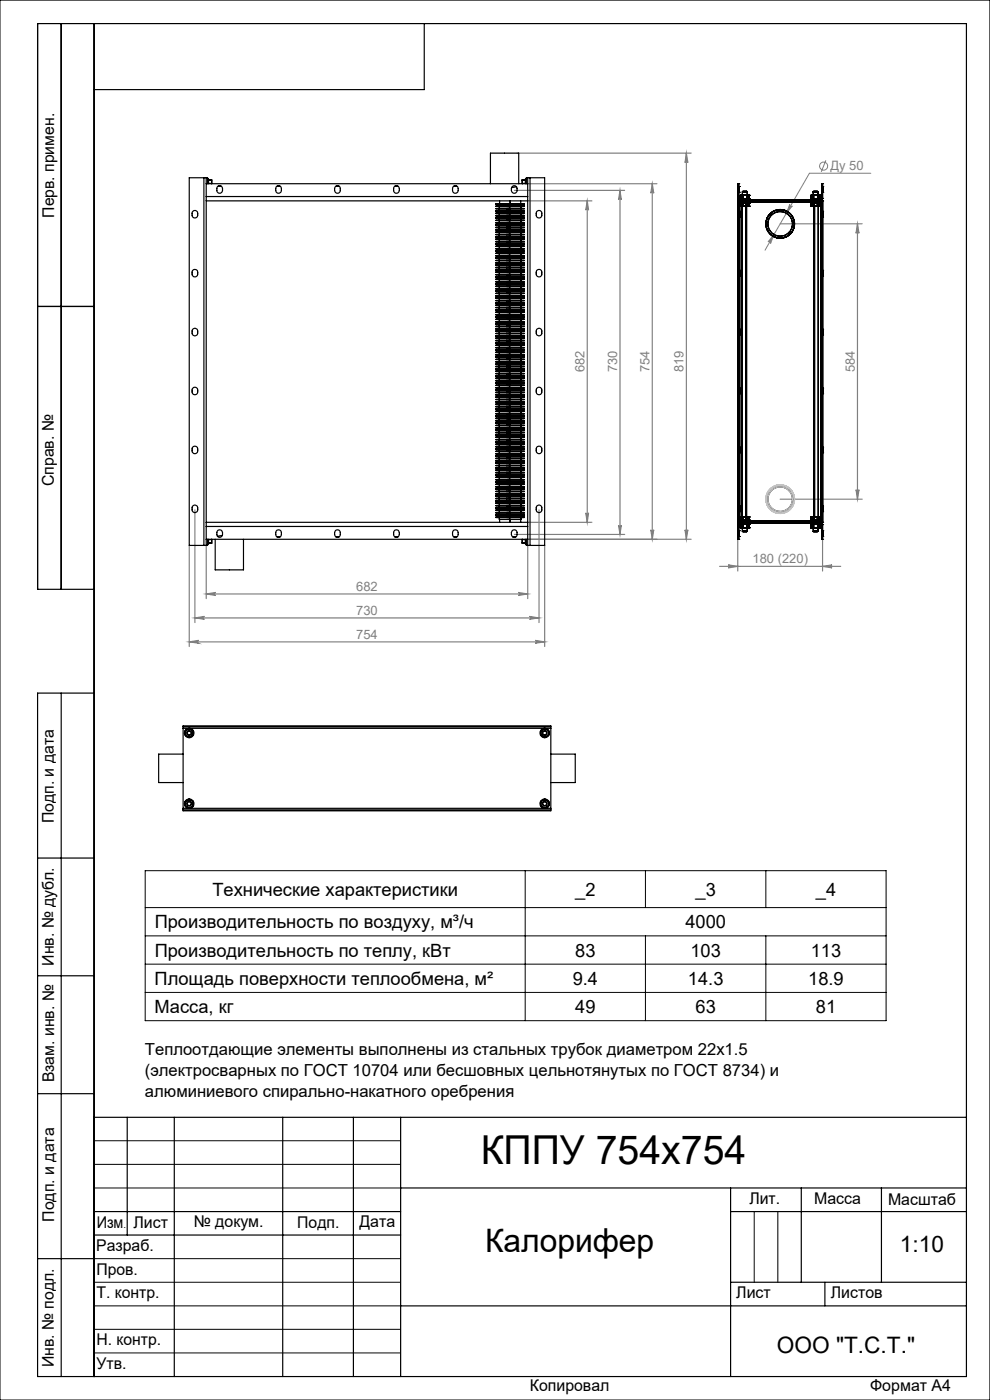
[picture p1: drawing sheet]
<svg xmlns="http://www.w3.org/2000/svg" width="210mm" height="297mm" viewBox="0 0 210 297" stroke-linecap="round" stroke-linejoin="round" font-family="sans-serif">
<defs><g id="words">
<text font-size="8.5" x="102" y="247">КППУ 754х754</text>
<text font-size="6.9" x="102.9" y="265.6">Калорифер</text>
<g font-size="4.8">
<text x="190.9" y="265.6">1:10</text>
<text x="164.8" y="287">ООО &quot;Т.С.Т.&quot;</text>
</g>
<g font-size="3.9">
<text x="45.1" y="190.1">Технические характеристики</text>
<text x="122" y="190">_2</text>
<text x="147.5" y="190">_3</text>
<text x="173.1" y="190">_4</text>
<text x="32.8" y="196.9">Производительность по воздуху, м³/ч</text>
<text x="145.4" y="196.9">4000</text>
<text x="32.8" y="202.9">Производительность по теплу, кВт</text>
<text x="122" y="202.9">83</text>
<text x="146.5" y="202.9">103</text>
<text x="172" y="202.9">113</text>
<text x="32.8" y="208.9">Площадь поверхности теплообмена, м²</text>
<text x="121.5" y="208.9">9.4</text>
<text x="145.9" y="208.9">14.3</text>
<text x="171.4" y="208.9">18.9</text>
<text x="32.8" y="214.9">Масса, кг</text>
<text x="122" y="214.9">49</text>
<text x="147.5" y="214.9">63</text>
<text x="173.1" y="214.9">81</text>
</g>
<g font-size="3.5">
<text x="30.7" y="223.8">Теплоотдающие элементы выполнены из стальных трубок диаметром 22х1.5</text>
<text x="30.7" y="228.3">(электросварных по ГОСТ 10704 или бесшовных цельнотянутых по ГОСТ 8734) и</text>
<text x="30.7" y="232.8">алюминиевого спирально-накатного оребрения</text>
</g>
<g font-size="3.4">
<text x="11.5" y="46.2" transform="rotate(-90 11.5 46.2)">Перв. примен.</text>
<text x="11.4" y="103.2" transform="rotate(-90 11.4 103.2)">Справ. №</text>
<text x="11.4" y="174.7" transform="rotate(-90 11.4 174.7)">Подп. и дата</text>
<text x="11.5" y="204.9" transform="rotate(-90 11.5 204.9)">Инв. № дубл.</text>
<text x="11.5" y="229.6" transform="rotate(-90 11.5 229.6)">Взам. инв. №</text>
<text x="159" y="255.5">Лит.</text>
<text x="172.7" y="255.5">Масса</text>
<text x="188.4" y="255.6">Масштаб</text>
<text x="11.5" y="259.2" transform="rotate(-90 11.5 259.2)">Подп. и дата</text>
<text x="20.5" y="260.4">Изм</text>
<text x="28.3" y="260.4">Лист</text>
<text x="41.1" y="260.4">№ докум.</text>
<text x="63.1" y="260.4">Подп.</text>
<text x="76.2" y="260.4">Дата</text>
<text x="20.4" y="265.4">Разраб.</text>
<text x="20.5" y="275.4">Т. контр.</text>
<text x="20.5" y="270.4">Пров.</text>
<text x="156.2" y="275.4">Лист</text>
<text x="176.2" y="275.4">Листов</text>
<text x="20.5" y="285.4">Н. контр.</text>
<text x="11.4" y="290" transform="rotate(-90 11.4 290)">Инв. № подл.</text>
<text x="20.5" y="290.4">Утв.</text>
<text x="112.4" y="295">Копировал</text>
<text x="184.6" y="295">Формат А4</text>
</g>
<g font-size="2.7" fill="#808080">
<text x="176.1" y="36.1">Ду 50</text>
<text x="124" y="79" transform="rotate(-90 124 79)">682</text>
<text x="130.9" y="79" transform="rotate(-90 130.9 79)">730</text>
<text x="137.8" y="79" transform="rotate(-90 137.8 79)">754</text>
<text x="145" y="79" transform="rotate(-90 145 79)">819</text>
<text x="181.3" y="79" transform="rotate(-90 181.3 79)">584</text>
<text x="159.6" y="119.5">180 (220)</text>
<text x="75.6" y="125.4">682</text>
<text x="75.6" y="130.4">730</text>
<text x="75.6" y="135.5">754</text>
</g>
<text font-size="2.1" x="26.2" y="260.4">.</text>
</g></defs>
<g fill="none" stroke="#808080" stroke-width=".21">
<path d="M175.2 34l-1 2.5M184.7 36.8h-13l-9.4 16.3M164.2 49.7l-.8 1.9a.31 .31 0 0 0-.1-.4 .31 .31 0 0 0-.4 .1zM167.5 43.4a.31 .31 0 0 0 .1 .4 .31 .31 0 0 0 .5-.1l-1.3 1.6z"/>
<circle cx="174.7" cy="35.2" r=".86"/>
</g>
<g fill="none" stroke="#808080" stroke-width=".25">
<path d="M109.6 32.5h37M111.9 39h27.4M138.4 39v75.4M138.4 39l.3 2a.32 .32 0 0 0-.3-.3 .32 .32 0 0 0-.4 .3zM145.6 32.5v81.9M145.6 32.5l.3 2a.3 .3 0 0 0-.3-.3 .3 .3 0 0 0-.3 .3zM109.1 40.4h23.4M111.9 42.6h13.7M124.6 42.6v68.2M124.6 42.6l.2 2a.3 .3 0 0 0-.3-.3 .3 .3 0 0 0-.3 .3zM131.5 40.4v73M131.5 40.4l.3 2a.3 .3 0 0 0-.3-.3 .3 .3 0 0 0-.3 .3z"/>
<path d="M165.5 47.5h17.4M181.9 47.5l.3 2a.32 .32 0 0 0-.3-.3 .32 .32 0 0 0-.3 .3zM181.9 47.5v58.4M40.1 115.7v21.5M41.3 108.2v23.9M43.7 115.7v11.3M109.1 113.4h23.4M111.9 110.8h13.7M111.9 114.4h34.7M111.9 115.7v11.3M114.3 108.2v23.9M115.5 115.7v21.5"/>
<path d="M124.2 108.8a.3 .3 0 0 0 .3 .3 .3 .3 0 0 0 .3-.3l-.2 2zM131.2 111.4a.3 .3 0 0 0 .3 .3 .3 .3 0 0 0 .3-.3l-.3 2zM138 112.4a.32 .32 0 0 0 .4 .3 .32 .32 0 0 0 .3-.3l-.3 2zM145.3 112.4a.3 .3 0 0 0 .3 .3 .3 .3 0 0 0 .3-.3l-.3 2zM154.5 119.8l2 .4-2 .3a.32 .32 0 0 0 .3-.3 .32 .32 0 0 0-.3-.4zM156.5 114.4v6.7M165.5 105.9h17.4M174.5 114.4v6.7M181.6 103.9a.32 .32 0 0 0 .3 .3 .32 .32 0 0 0 .3-.3l-.3 2zM40.1 136.2l2-.3a.3 .3 0 0 0-.3 .3 .3 .3 0 0 0 .3 .3zM40.1 136.2h75.4M41.3 131.1h73"/>
<path d="M41.3 131.1l2.1-.3a.3 .3 0 0 0-.4 .3 .3 .3 0 0 0 .4 .3zM43.7 126l2.1-.3a.32 .32 0 0 0-.4 .3 .32 .32 0 0 0 .4 .3zM43.7 126h68.2M109.9 125.7l2 .3-2 .3a.32 .32 0 0 0 .3-.3 .32 .32 0 0 0-.3-.3zM112.3 130.8l2 .3-2 .3a.3 .3 0 0 0 .3-.3 .3 .3 0 0 0-.3-.3zM113.5 135.9l2 .3-2 .3a.3 .3 0 0 0 .3-.3 .3 .3 0 0 0-.3-.3zM152.6 120.2h25.7M174.5 120.2l2-.4a.32 .32 0 0 0-.3 .4 .32 .32 0 0 0 .3 .3z"/>
</g>
<g fill="none" stroke="#000" stroke-width=".21">
<path d="M0 0h210v297h-210zM30.8 184.7h157.2v31.8h-157.2zM30.8 198.5h157.2M30.8 192.5h157.2M111.4 184.7v31.8M136.9 184.7v7.8M136.9 198.5v18M162.5 184.7v7.8M162.5 198.5v18M30.8 204.5h157.2M30.8 210.5h157.2M20 242h65"/>
<path d="M20 247h65M20 252h65M160 257v15M165 257v15M20 267h65M20 272h65M20 277h65M20 282h65M20 287h65"/>
</g>
<g fill="none" stroke="#000" stroke-width=".25">
<path d="M13 5v120M20 5v287M90 5v14h-70M8 65h12M20 125h-12v-120h197v287h-197v-145h12M13 147v145M8 182h12M8 207h12M8 232h12M20 237h185M27 237v25M37 237v55"/>
<path d="M60 237v55M75 237v55M85 237v55M20 257h65M85 252h120M155 252v40M155 257h50M170 252v20M187 252v20M8 267h12M20 262h65M85 277h120"/>
<path d="M155 272h50M175 272v5"/>
</g>
<g fill="#808080">
<path d="M164.2 49.7l-1.3 1.6a.31 .31 0 0 1 .4-.1 .31 .31 0 0 1 .1 .4zM167.5 43.4l-.7 1.9 1.3-1.6a.31 .31 0 0 1-.5 .1 .31 .31 0 0 1-.1-.4z"/>
<path d="M154.5 119.8l2 .4-2 .3a.32 .32 0 0 0 .3-.3 .32 .32 0 0 0-.3-.4zM174.5 120.2l2-.4a.32 .32 0 0 0-.3 .4 .32 .32 0 0 0 .3 .3z"/>
<path d="M43.7 126l2.1-.3a.32 .32 0 0 0-.4 .3 .32 .32 0 0 0 .4 .3zM109.9 125.7l2 .3-2 .3a.32 .32 0 0 0 .3-.3 .32 .32 0 0 0-.3-.3zM40.1 136.2l2-.3a.3 .3 0 0 0-.3 .3 .3 .3 0 0 0 .3 .3zM113.5 135.9l2 .3-2 .3a.3 .3 0 0 0 .3-.3 .3 .3 0 0 0-.3-.3z"/>
<path d="M41.3 131.1l2.1-.3a.3 .3 0 0 0-.4 .3 .3 .3 0 0 0 .4 .3zM112.3 130.8l2 .3-2 .3a.3 .3 0 0 0 .3-.3 .3 .3 0 0 0-.3-.3z"/>
<path d="M181.9 47.5l.3 2a.32 .32 0 0 0-.3-.3 .32 .32 0 0 0-.3 .3zM181.6 103.9a.32 .32 0 0 0 .3 .3 .32 .32 0 0 0 .3-.3l-.3 2z"/>
<path d="M124.2 108.8a.3 .3 0 0 0 .3 .3 .3 .3 0 0 0 .3-.3l-.2 2zM124.6 42.6l.2 2a.3 .3 0 0 0-.3-.3 .3 .3 0 0 0-.3 .3zM145.3 112.4a.3 .3 0 0 0 .3 .3 .3 .3 0 0 0 .3-.3l-.3 2zM145.6 32.5l.3 2a.3 .3 0 0 0-.3-.3 .3 .3 0 0 0-.3 .3z"/>
<path d="M138.4 39l.3 2a.32 .32 0 0 0-.3-.3 .32 .32 0 0 0-.4 .3zM138 112.4a.32 .32 0 0 0 .4 .3 .32 .32 0 0 0 .3-.3l-.3 2zM131.5 40.4l.3 2a.3 .3 0 0 0-.3-.3 .3 .3 0 0 0-.3 .3zM131.2 111.4a.3 .3 0 0 0 .3 .3 .3 .3 0 0 0 .3-.3l-.3 2z"/>
</g>
<g fill="none" stroke="#000" stroke-width=".25">
<path d="M43.3 37.7h.4M43.3 37.7h-3.2v78h3.2M43.3 37.7v78M43.7 37.7v4M43.7 39h68.2M43.7 37.7h.3v1.3M44 38h.2v1M44.2 38.1h.7M44.2 38.9h.7M44.2 38.2h.7M44.9 38.1v.9M44.9 38.1v.1"/>
<path d="M44.9 38.2v.7M44.9 38.9v.1M46.1 39.7a.61 .61 0 0 1 .7-.3 .61 .61 0 0 1 .4 .6 .69 .69 0 0 1-.1 .8 .69 .69 0 0 1-.8 .1l-.3-.3zM46.2 39.5h.7M58.8 39.5a.75 .75 0 0 1 .9 .7 .75 .75 0 0 1-.9 .7 1.02 1.02 0 0 1 0-1.4zM58.8 39.5h.6M71.2 39.6a.58 .58 0 0 1 .6-.2 .58 .58 0 0 1 .4 .6 .68 .68 0 0 1-.1 .8 .68 .68 0 0 1-.8 .1 .98 .98 0 0 1-.1-1.3zM71.3 39.5h.6M83.6 39.7a.61 .61 0 0 1 .7-.3 .61 .61 0 0 1 .4 .6 .69 .69 0 0 1-.1 .8 .69 .69 0 0 1-.8 .1l-.3-.3zM83.7 39.5h.7M96.1 39.7a.61 .61 0 0 1 .6-.3 .61 .61 0 0 1 .5 .6 .69 .69 0 0 1-.1 .8 .69 .69 0 0 1-.8 .1l-.3-.5zM96.3 39.5h.6"/>
<path d="M104 39v-6.5h6v6.5M108.7 39.6a.58 .58 0 0 1 .6-.2 .58 .58 0 0 1 .4 .6 .68 .68 0 0 1-.1 .8 .68 .68 0 0 1-.8 .1 .98 .98 0 0 1-.1-1.3zM109.5 39.6l-1 .2M110.8 38.1v.1M110.8 38.9v.1M110.8 38.2v.7M110.8 38.9h.6M110.8 38.2h.6M111.4 38.1h-.6v.9M111.7 38h-.3v1M111.9 37.7h.5M111.9 37.7v4"/>
<path d="M111.9 37.7h-.2v1.3M112.4 37.7v78M112.4 37.7h3.1v78h-3.1M156.5 39.6h.1M156.5 39h.1M156.5 39.6v1.2M156.5 39h.2M156.5 39v3.1M156.5 39.6h.2M156.7 39.6v1.2M156.7 39v3.1M156.7 39.6h.1"/>
<path d="M156.7 39h.1M174.3 39.6v1.2M174.3 39h.2M174.3 39v3.1M174.3 39.6h.2M174.3 39.6h.1M174.3 39h.1M174.5 39.6v1.2M174.5 39v3.1M174.5 39.6h.1M174.5 39h.1M40.8 57.4a.62 .62 0 0 1 .7-.2 .62 .62 0 0 1 .4 .5 .69 .69 0 0 1-.1 .8 .69 .69 0 0 1-.8 .2l-.3-.4z"/>
<path d="M40.8 44.9a.61 .61 0 0 1 .7-.2 .61 .61 0 0 1 .4 .6 .69 .69 0 0 1-.1 .7 .69 .69 0 0 1-.8 .2l-.3-.4zM43.7 41.7v70M43.7 41.7h68.2M43.7 42.6h68.2M105.2 46.3h2.3M105.2 46.2h2.3M105.2 47.2h2.3M105.2 47.8h2.3M105.2 48.3h2.3M105.2 48.2h2.3M105.2 48.8h2.3M105.2 48.7h2.3"/>
<path d="M105.2 49.3h2.3M105.2 49.8h2.3M105.2 47.7h2.3M105.2 49.7h2.3M105.2 50.3h2.3M105.2 50.2h2.3M105.2 50.8h2.3M105.2 51.3h2.3M105.2 57.3h2.3M105.2 57.2h2.3M105.2 57.8h2.3M105.2 57.7h2.3"/>
<path d="M105.2 58.3h2.3M105.2 58.2h2.3M105.2 58.8h2.3M105.2 59.8h2.3M105.2 59.7h2.3M105.2 43.8h2.3M105.2 44.8h2.3M105.2 44.7h2.3M105.2 45.8h2.3M105.2 45.7h2.3M105.2 46.8h2.3M105.2 46.7h2.3"/>
<path d="M105.2 56.3h2.3M105.2 56.2h2.3M105.2 56.7h2.3M105.2 59.3h2.3M105.2 59.2h2.3M105.2 51.2h2.3M105.2 53.3h2.3M105.2 54.7h2.3M105.2 54.8h2.3M105.2 55.3h2.3M105.2 56.8h2.3M105.2 44.2h2.3"/>
<path d="M105.2 44.3h2.3M105.2 53.8h2.3M105.2 45.3h2.3M105.2 43.2h2.3M105.2 43.2h2.9M105.2 43.3h2.3M105.2 45.2h2.3M105.2 52.8h2.3M105.2 52.7h2.3M105.2 55.7h2.3M105.2 53.7h2.3M105.2 51.8h2.3"/>
<path d="M105.2 51.7h2.3M105.2 54.3h2.3M105.2 54.2h2.3M105.2 52.2h2.3M105.2 55.8h2.3M105.2 52.3h2.3M105.2 43.2v.1M105.2 43.7v.1M105.2 44.2v.1M105.2 44.7v.1M105.2 45.2v.1M105.2 45.7v.1"/>
<path d="M105.2 46.2v.1M105.2 46.7v.1M105.2 47.2v.1M105.2 47.7v.1M105.2 48.2v.1M105.2 48.7v.1M105.2 49.2v.1M105.2 49.7v.1M105.2 50.2v.1M105.2 50.7v.1M105.2 51.2v.1M105.2 51.7v.1"/>
<path d="M105.2 52.2v.1M105.2 52.7v.1M105.2 53.2v.1M105.2 53.7v.1M105.2 54.2v.1M105.2 54.7v.1M105.2 55.2v.1M105.2 55.7v.1M105.2 56.2v.1M105.2 56.7v.1M105.2 57.2v.1M105.2 57.7v.1"/>
<path d="M105.2 58.2v.1M105.2 58.7v.1M105.2 59.2v.1M105.2 59.7v.1M105.2 47.8h.7M105.2 48.8h.7M105.2 49.3h.7M105.2 49.8h.7M105.2 48.3h.7M105.2 50.8h.7M105.2 50.3h.7M105.2 51.3h.7"/>
<path d="M105.2 57.8h.7M105.2 57.7h.7M105.2 58.3h.7M105.2 58.8h.7M105.2 43.8h.7M105.2 44.8h.7M105.2 45.8h.7M105.2 46.3h.7M105.2 46.8h.7M105.2 47.3h.7M105.2 57.3h.7M105.2 59.8h.7"/>
<path d="M105.2 55.3h.7M105.2 56.3h.7M105.2 56.8h.7M105.2 53.8h.7M105.2 45.3h.7M105.2 59.3h.7M105.2 46.2h.7M105.2 44.3h.7M105.2 53.3h.7M105.2 51.8h.7M105.2 54.8h.7M105.2 52.8h.7"/>
<path d="M105.2 54.3h.7M105.2 55.8h.7M105.2 43.3h.7M105.2 52.3h.7M105.9 47.2h2.2M105.9 47.8h2.2M105.9 48.8h2.2M105.9 48.7h2.2M105.9 49.3h2.2M105.9 49.2h2.2M105.9 49.8h2.2M105.9 47.7h2.2"/>
<path d="M105.9 48.3h2.2M105.9 48.2h2.2M105.9 49.7h2.2M105.9 50.8h2.2M105.9 50.3h2.2M105.9 50.2h2.2M105.9 50.7h2.2M105.9 51.3h2.2M105.9 57.8h2.2M105.9 57.7h2.2M105.9 58.3h2.2M105.9 58.2h2.2"/>
<path d="M105.9 58.8h2.2M105.9 43.8h2.2M105.9 44.8h2.2M105.9 44.7h2.2M105.9 45.8h2.2M105.9 45.7h2.2M105.9 46.3h2.2M105.9 46.8h2.2M105.9 46.7h2.2M105.9 47.3h2.2M105.9 56.7h2.2M105.9 57.3h2.2"/>
<path d="M105.9 57.2h2.2M105.9 58.7h2.2M105.9 59.8h2.2M105.9 51.2h2.2M105.9 54.7h2.2M105.9 55.3h2.2M105.9 55.2h2.2M105.9 56.3h2.2M105.9 56.2h2.2M105.9 56.8h2.2M105.9 44.2h2.2M105.9 53.2h2.2"/>
<path d="M105.9 53.8h2.2M105.9 45.3h2.2M105.9 59.3h2.2M105.9 59.2h2.2M105.9 59.7h2.2M105.9 46.2h2.2M105.9 43.7h2.2M105.9 44.3h2.2M105.9 45.2h2.2M105.9 53.3h2.2M105.9 55.7h2.2M105.9 53.7h2.2"/>
<path d="M105.9 51.8h2.2M105.9 51.7h2.2M105.9 52.7h2.2M105.9 54.8h2.2M105.9 52.8h2.2M105.9 54.3h2.2M105.9 52.2h2.2M105.9 55.8h2.2M105.9 43.3h2.2M105.9 52.3h2.2M105.9 54.2h2.2M105.9 47.2h-.7"/>
<path d="M105.9 48.7h-.7M105.9 49.2h-.7M105.9 47.7h-.7M105.9 48.2h-.7M105.9 49.7h-.7M105.9 50.2h-.7M105.9 50.7h-.7M105.9 58.2h-.7M105.9 44.7h-.7M105.9 45.7h-.7M105.9 46.7h-.7M105.9 56.7h-.7"/>
<path d="M105.9 57.2h-.7M105.9 58.7h-.7M105.9 51.2h-.7M105.9 54.7h-.7M105.9 55.2h-.7M105.9 56.2h-.7M105.9 44.2h-.7M105.9 53.2h-.7M105.9 59.2h-.7M105.9 59.7h-.7M105.9 43.7h-.7M105.9 45.2h-.7"/>
<path d="M105.9 55.7h-.7M105.9 53.7h-.7M105.9 51.7h-.7M105.9 52.7h-.7M105.9 52.2h-.7M105.9 54.2h-.7M105.9 43.3v.4M105.9 43.8v.4M105.9 44.3v.4M105.9 44.8v.4M105.9 45.3v.4M105.9 45.8v.4"/>
<path d="M105.9 46.3v.4M105.9 46.8v.4M105.9 47.3v.4M105.9 47.8v.4M105.9 48.3v.4M105.9 48.8v.4M105.9 49.3v.4M105.9 49.8v.4M105.9 50.3v.4M105.9 50.8v.4M105.9 51.3v.4M105.9 51.8v.4"/>
<path d="M105.9 52.3v.4M105.9 52.8v.4M105.9 53.3v.4M105.9 53.8v.4M105.9 54.3v.4M105.9 54.8v.4M105.9 55.3v.4M105.9 55.8v.4M105.9 56.3v.4M105.9 56.8v.4M105.9 57.3v.4M105.9 57.8v.4"/>
<path d="M105.9 58.3v.4M105.9 58.8v.4M105.9 59.3v.4M105.9 59.8v.4M106 42.6v.6M107.5 51.8h3.7M107.5 49.3h3.7M107.5 59.8h3.7M107.5 59.7h3.7M107.5 47.3h3.7M107.5 51.7h3.7M107.5 48.7h3.7"/>
<path d="M107.5 48.8h3.7M107.5 51.3h3.7M107.5 51.2h3.7M107.5 47.8h3.7M107.5 49.8h3.7M107.5 53.3h3.7M107.5 47.7h3.7M107.5 50.2h3.7M107.5 49.7h3.7M107.5 50.3h3.7M107.5 50.8h3.7M107.5 52.3h3.7"/>
<path d="M107.5 52.8h3.7M107.5 52.7h3.7M107.5 46.8h3.7M107.5 46.7h3.7M107.5 48.3h3.7M107.5 48.2h3.7M107.5 57.3h3.7M107.5 57.2h3.7M107.5 43.7h3.7M107.5 57.8h3.7M107.5 57.7h3.7M107.5 58.3h3.7"/>
<path d="M107.5 46.2h3.7M107.5 43.3h3.7M107.5 43.2h3.7M107.5 56.7h3.7M107.5 44.3h3.7M107.5 44.2h3.7M107.5 44.8h3.7M107.5 44.7h3.7M107.5 45.3h3.7M107.5 45.2h3.7M107.5 45.8h3.7M107.5 45.7h3.7"/>
<path d="M107.5 46.3h3.7M107.5 59.2h3.7M107.5 56.3h3.7M107.5 56.8h3.7M107.5 52.2h3.7M107.5 53.8h3.7M107.5 58.8h3.7M107.5 58.2h3.7M107.5 59.3h3.7M107.5 55.3h3.7M107.5 56.2h3.7M107.5 53.7h3.7"/>
<path d="M107.5 54.8h3.7M107.5 54.7h3.7M107.5 55.8h3.7M107.5 55.7h3.7M107.5 54.3h3.7M107.5 54.2h3.7M107.5 57.7h.6M107.5 59.8h.6M107.5 56.8h.6M107.5 45.3h.6M107.5 46.2h.6M107.5 43.2h.6"/>
<path d="M107.5 51.8h.6M107.5 49.3h.6M107.5 43.2v.1M107.5 43.7v.1M107.5 44.2v.1M107.5 44.7v.1M107.5 45.2v.1M107.5 45.7v.1M107.5 46.2v.1M107.5 46.7v.1M107.5 47.2v.1M107.5 47.7v.1"/>
<path d="M107.5 48.2v.1M107.5 48.7v.1M107.5 49.2v.1M107.5 49.7v.1M107.5 50.2v.1M107.5 50.7v.1M107.5 51.2v.1M107.5 51.7v.1M107.5 52.2v.1M107.5 52.7v.1M107.5 53.2v.1M107.5 53.7v.1"/>
<path d="M107.5 54.2v.1M107.5 54.7v.1M107.5 55.2v.1M107.5 55.7v.1M107.5 56.2v.1M107.5 56.7v.1M107.5 57.2v.1M107.5 57.7v.1M107.5 58.2v.1M107.5 58.7v.1M107.5 59.2v.1M107.5 59.7v.1"/>
<path d="M107.5 47.8h.6M107.5 49.8h.6M107.5 48.8h.6M107.5 51.3h.6M107.5 53.3h.6M107.5 50.3h.6M107.5 50.8h.6M107.5 52.3h.6M107.5 47.3h.6M107.5 48.3h.6M107.5 57.3h.6M107.5 57.8h.6"/>
<path d="M107.5 58.3h.6M107.5 43.3h.6M107.5 43.8h.6M107.5 44.3h.6M107.5 44.8h.6M107.5 45.8h.6M107.5 46.3h.6M107.5 46.8h.6M107.5 56.3h.6M107.5 52.8h.6M107.5 53.8h.6M107.5 58.8h.6"/>
<path d="M107.5 55.3h.6M107.5 59.3h.6M107.5 55.8h.6M107.5 54.8h.6M107.5 54.3h.6M108.1 51.8h2.4M108.1 49.3h2.4M108.1 49.2h2.4M108.1 51.7h2.4M108.1 48.7h2.4M108.1 47.8h2.4M108.1 49.8h2.4"/>
<path d="M108.1 48.8h2.4M108.1 51.3h2.4M108.1 51.2h2.4M108.1 53.3h2.4M108.1 47.7h2.4M108.1 53.2h2.4M108.1 50.2h2.4M108.1 49.7h2.4M108.1 50.3h2.4M108.1 50.8h2.4M108.1 50.7h2.4M108.1 59.7h2.4"/>
<path d="M108.1 52.3h2.4M108.1 47.3h2.4M108.1 48.3h2.4M108.1 48.2h2.4M108.1 57.3h2.4M108.1 57.2h2.4M108.1 43.7h2.4M108.1 57.8h2.4M108.1 57.7h2.4M108.1 58.3h2.4M108.1 59.8h2.4M108.1 46.2h2.4"/>
<path d="M108.1 43.3h2.4M108.1 43.2h3.1M108.1 43.8h2.4M108.1 56.7h2.4M108.1 44.3h2.4M108.1 44.2h2.4M108.1 44.8h2.4M108.1 44.7h2.4M108.1 45.3h2.4M108.1 45.2h2.4M108.1 45.8h2.4M108.1 45.7h2.4"/>
<path d="M108.1 46.3h2.4M108.1 59.2h2.4M108.1 46.8h2.4M108.1 46.7h2.4M108.1 56.3h2.4M108.1 47.2h2.4M108.1 52.8h2.4M108.1 52.7h2.4M108.1 53.8h2.4M108.1 58.8h2.4M108.1 55.3h2.4M108.1 55.2h2.4"/>
<path d="M108.1 52.2h2.4M108.1 56.8h2.4M108.1 53.7h2.4M108.1 59.3h2.4M108.1 54.7h2.4M108.1 55.8h2.4M108.1 55.7h2.4M108.1 58.2h2.4M108.1 54.8h2.4M108.1 58.7h2.4M108.1 54.2h2.4M108.1 56.2h2.4"/>
<path d="M108.1 54.3h2.4M108.1 49.2h-.6M108.1 51.7h-.6M108.1 48.7h-.6M108.1 51.2h-.6M108.1 47.7h-.6M108.1 53.2h-.6M108.1 50.2h-.6M108.1 49.7h-.6M108.1 50.7h-.6M108.1 59.7h-.6M108.1 48.2h-.6"/>
<path d="M108.1 57.2h-.6M108.1 43.7h-.6M108.1 56.7h-.6M108.1 44.2h-.6M108.1 44.7h-.6M108.1 45.2h-.6M108.1 45.7h-.6M108.1 59.2h-.6M108.1 46.7h-.6M108.1 47.2h-.6M108.1 52.7h-.6M108.1 55.2h-.6"/>
<path d="M108.1 52.2h-.6M108.1 53.7h-.6M108.1 54.7h-.6M108.1 55.7h-.6M108.1 58.2h-.6M108.1 58.7h-.6M108.1 54.2h-.6M108.1 56.2h-.6M108.1 43.3v.4M108.1 43.8v.4M108.1 44.3v.4M108.1 44.8v.4"/>
<path d="M108.1 45.3v.4M108.1 45.8v.4M108.1 46.3v.4M108.1 46.8v.4M108.1 47.3v.4M108.1 47.8v.4M108.1 48.3v.4M108.1 48.8v.4M108.1 49.3v.4M108.1 49.8v.4M108.1 50.3v.4M108.1 50.8v.4"/>
<path d="M108.1 51.3v.4M108.1 51.8v.4M108.1 52.3v.4M108.1 52.8v.4M108.1 53.3v.4M108.1 53.8v.4M108.1 54.3v.4M108.1 54.8v.4M108.1 55.3v.4M108.1 55.8v.4M108.1 56.3v.4M108.1 56.8v.4"/>
<path d="M108.1 57.3v.4M108.1 57.8v.4M108.1 58.3v.4M108.1 58.8v.4M108.1 59.3v.4M108.1 59.8v.4M108.2 42.6v.6M110.5 42.6v.6M110.5 57.7h.7M110.5 59.8h.7M110.5 56.8h.7M110.5 45.3h.7"/>
<path d="M110.5 46.2h.7M110.5 49.2h.7M110.5 51.7h.7M110.5 48.7h.7M110.5 51.2h.7M110.5 47.7h.7M110.5 53.2h.7M110.5 50.2h.7M110.5 49.7h.7M110.5 50.7h.7M110.5 59.7h.7M110.5 48.2h.7"/>
<path d="M110.5 57.2h.7M110.5 43.7h.7M110.5 56.7h.7M110.5 44.2h.7M110.5 44.7h.7M110.5 45.2h.7M110.5 45.7h.7M110.5 59.2h.7M110.5 46.7h.7M110.5 47.2h.7M110.5 52.7h.7M110.5 55.2h.7"/>
<path d="M110.5 52.2h.7M110.5 53.7h.7M110.5 54.7h.7M110.5 55.7h.7M110.5 58.2h.7M110.5 58.7h.7M110.5 54.2h.7M110.5 56.2h.7M110.5 43.3v.4M110.5 43.8v.4M110.5 44.3v.4M110.5 44.8v.4"/>
<path d="M110.5 45.3v.4M110.5 45.8v.4M110.5 46.3v.4M110.5 46.8v.4M110.5 47.3v.4M110.5 47.8v.4M110.5 48.3v.4M110.5 48.8v.4M110.5 49.3v.4M110.5 49.8v.4M110.5 50.3v.4M110.5 50.8v.4"/>
<path d="M110.5 51.3v.4M110.5 51.8v.4M110.5 52.3v.4M110.5 52.8v.4M110.5 53.3v.4M110.5 53.8v.4M110.5 54.3v.4M110.5 54.8v.4M110.5 55.3v.4M110.5 55.8v.4M110.5 56.3v.4M110.5 56.8v.4"/>
<path d="M110.5 57.3v.4M110.5 57.8v.4M110.5 58.3v.4M110.5 58.8v.4M110.5 59.3v.4M110.5 59.8v.4M111.2 51.8h-.7M111.2 49.3h-.7M111.2 43.2v.1M111.2 43.7v.1M111.2 44.2v.1M111.2 44.7v.1"/>
<path d="M111.2 45.2v.1M111.2 45.7v.1M111.2 46.2v.1M111.2 46.7v.1M111.2 47.2v.1M111.2 47.7v.1M111.2 48.2v.1M111.2 48.7v.1M111.2 49.2v.1M111.2 49.7v.1M111.2 50.2v.1M111.2 50.7v.1"/>
<path d="M111.2 51.2v.1M111.2 51.7v.1M111.2 52.2v.1M111.2 52.7v.1M111.2 53.2v.1M111.2 53.7v.1M111.2 54.2v.1M111.2 54.7v.1M111.2 55.2v.1M111.2 55.7v.1M111.2 56.2v.1M111.2 56.7v.1"/>
<path d="M111.2 57.2v.1M111.2 57.7v.1M111.2 58.2v.1M111.2 58.7v.1M111.2 59.2v.1M111.2 59.7v.1M111.2 47.8h-.7M111.2 49.8h-.7M111.2 48.8h-.7M111.2 51.3h-.7M111.2 53.3h-.7M111.2 50.3h-.7"/>
<path d="M111.2 50.8h-.7M111.2 52.3h-.7M111.2 47.3h-.7M111.2 48.3h-.7M111.2 57.3h-.7M111.2 57.8h-.7M111.2 58.3h-.7M111.2 43.3h-.7M111.2 43.8h-.7M111.2 44.3h-.7M111.2 44.8h-.7M111.2 45.8h-.7"/>
<path d="M111.2 46.3h-.7M111.2 46.8h-.7M111.2 56.3h-.7M111.2 52.8h-.7M111.2 53.8h-.7M111.2 58.8h-.7M111.2 55.3h-.7M111.2 59.3h-.7M111.2 55.8h-.7M111.2 54.8h-.7M111.2 54.3h-.7M111.9 41.7v70"/>
<path d="M113.8 57.4a.62 .62 0 0 1 .7-.2 .62 .62 0 0 1 .4 .5 .68 .68 0 0 1-.1 .8 .68 .68 0 0 1-.7 .2l-.4-.6zM113.8 44.9a.6 .6 0 0 1 .7-.2 .6 .6 0 0 1 .4 .6v.3a.6 .6 0 0 1-.6 .6 .6 .6 0 0 1-.6-.6zM156.5 57.4h.1M156.5 58.6h.1M156.5 44.8h.1M156.5 46h.1M156.5 42.6h.1M156.5 40.8h.1M156.5 42.1h.1M156.5 57.4v1.2M156.5 44.8v1.2M156.5 42.6h.9"/>
<path d="M156.5 42.1l.1 .3 .4 .2M156.5 42.6h.4M156.5 58.6h.4M156.5 57.4h.4M156.5 46h.4M156.5 44.8h.4M156.5 42.6v68.2M156.5 40.8h.2M156.5 42.1h.2M156.7 42.1l.3 .3M156.7 40.8h.1M156.7 42.1h.1"/>
<path d="M156.9 57.4v1.2M156.9 44.8v1.2M156.9 42.6h.5M156.9 42.6v68.2M156.9 58.6h.1M156.9 57.4h.1M156.9 42.6h.1M156.9 44.8h.1M156.9 46h.1M157 42.6h17M157 42.9h17M157 42.6h.1"/>
<path d="M157 42.9h.1M157 43.1h2zM157 42.9h2zM157 42.4h2zM157 42.2h2zM157 42.4h.1M157 42.2v.9M157 42.4h17M157.1 43.1h.1M157.1 43.7h.1M157.1 43.7h.3M157.1 41.4h.1"/>
<path d="M157.1 41.4h.4M157.1 42.2h.4M157.1 42.2h.1M157.1 41.4v.8M157.1 43.1v.6M157.1 43.7l.1 .1M157.1 43.1h.3M157.2 43.8h1.6zM157.2 42.2h1.6zM157.2 41.4h1.6zM157.2 41.4h-.1M157.4 42.6h1.2"/>
<path d="M157.4 42.9h1.2M157.4 42.4h1.2M157.4 42.4v68.6M157.4 42.6h.1M157.4 42.9h.1M157.4 42.4h.1M157.4 43.1h.2M157.4 43.7h.2M157.4 43.1h1.1zM157.4 42.9h1.1zM157.4 42.4h1.1zM157.4 42.2h1.1z"/>
<path d="M157.4 42.2v.2M157.4 42.9v.8M157.5 43.1h1zM157.5 40.7h1zM157.5 42.2h1zM157.5 41.4h1zM157.5 42.2h.1M157.5 41.4h.1M157.5 40.7v2.4M157.6 42.6v.3M157.6 43.7h.8M157.6 40.6h.8z"/>
<path d="M157.6 41.4h.8M157.6 42.2h.8M157.6 40.6l-.1 .1M157.6 41.4v.8M157.6 43.1v.6M157.6 43.1h.8M158.2 43.5v66.4M158.2 43.5h.2M158.4 43.5v66.4M158.4 43.1h.1M158.4 43.7h.1M158.4 40.6l.1 2.5"/>
<path d="M158.4 43.1v.6M158.4 41.4h.1M158.4 42.2h.1M158.4 41.4v.8M158.5 42.2h.4M158.5 41.4h.4M158.5 43.7h.4M158.5 42.2v.2M158.5 42.9v.8M158.5 43.1h.4M158.6 42.9h.1M158.6 42.6h.1"/>
<path d="M158.6 42.4h.1M158.6 42.4v.5M158.7 42.9h13.6M158.7 42.9l-.5 .6M158.7 42.9h.2M158.8 41.4h.1M158.9 42.9h13.2M158.9 42.9l-.5 .6M158.9 43.7h.1M158.9 43.1h.1M158.9 41.4h.1M158.9 42.2h.1"/>
<path d="M158.9 41.4v.8M158.9 43.1v.6M158.9 43.7l-.1 .1M158.9 42.2h-.1M159 42.2v.2M159 42.9v.2M172 43.1h2zM172 42.9h2zM172 42.4h2zM172 42.2h2zM172 42.2v.2M172 42.9v.2"/>
<path d="M172 43.1h.1M172 43.1h.6M172 43.7h.4M172 43.7h.1M172 41.4h.5M172 42.2h.5M172 42.2h.1M172 41.4h.1M172 41.4v.8M172 43.1v.6M172 43.7l.2 .1M172 42.2h.2"/>
<path d="M172.1 42.9l.5 .6h.2M172.1 42.9h.2M172.2 43.8h1.6zM172.2 42.2h1.6zM172.2 41.4h1.6zM172.2 41.4h-.2M172.3 42.9l.5 .6M172.4 42.6h.1M172.4 42.9h.1M172.4 42.4h.1M172.4 42.9h1.2M172.4 42.6h1.2"/>
<path d="M172.4 42.4h1.2M172.4 42.4v.5M172.4 43.7h1M172.4 43.1h1.1zM172.4 42.9h1.1zM172.4 42.4h1.1zM172.4 42.2h1.1zM172.4 42.9v.8M172.5 42.2h.1M172.5 41.4h.1M172.5 41.4l-.1 1M172.5 40.7h1z"/>
<path d="M172.5 43.1h1zM172.5 41.4h1zM172.5 42.2h1zM172.5 40.7v2.4M172.6 40.6h.8zM172.6 42.2h.8M172.6 41.4h.8M172.6 40.6l-.1 .1M172.6 41.4v.8M172.6 43.1v67.2M172.6 43.1h.8M172.8 43.5v66.4"/>
<path d="M173.4 43.1h.1M173.4 43.7h.1M173.4 40.6l.1 3.1M173.4 43.1v.6M173.4 42.2h.1M173.4 41.4h.1M173.4 41.4v.8M173.4 42.6v.3M173.5 43.7h.4M173.5 42.2h.5M173.5 41.4h.5M173.5 43.1h.4"/>
<path d="M173.6 42.6h.5M173.6 42.6h.9M173.6 42.4v68.6M173.6 42.6h.1M173.6 42.9h.1M173.6 42.4h.1M173.8 41.4h.2M173.9 43.1h.1M173.9 43.7h.1M173.9 43.1v.6M173.9 43.7l-.1 .1M174 42.2h.1"/>
<path d="M174 41.4h.1M174 41.4v.8M174 42.2h-.2M174 42.6h.1M174 42.4h.1M174 42.2v.4M174 42.9v.2M174 42.6v.3M174 42.9h.1M174.1 57.4v1.2M174.1 44.8v1.2M174.1 58.6h.1"/>
<path d="M174.1 57.4h.1M174.1 46h.1M174.1 44.8h.1M174.1 42.6h.1M174.1 42.6h.4M174.1 58.6h.4M174.1 57.4h.4M174.1 46h.4M174.1 44.8h.4M174.1 42.6v68.2M174.3 42.1l-.3 .3M174.3 40.8h.2"/>
<path d="M174.3 42.1h.2M174.3 40.8h.1M174.3 42.1h.1M174.5 57.4v1.2M174.5 44.8v1.2M174.5 42.1l-.1 .3-.4 .2M174.5 42.6v68.2M174.5 58.6h.1M174.5 57.4h.1M174.5 46h.1M174.5 44.8h.1M174.5 42.6h.1"/>
<path d="M174.5 40.8h.1M174.5 42.1h.1M40.9 69.8a.61 .61 0 0 1 .7-.1 .61 .61 0 0 1 .3 .5v.5a.6 .6 0 0 1-.6 .6 .6 .6 0 0 1-.6-.6v-.6zM105.2 67.8h2.3M105.2 67.7h2.3M105.2 67.3h2.3M105.2 65.8h2.3M105.2 65.7h2.3M105.2 67.2h2.3M105.2 68.3h2.3M105.2 71.7h2.3M105.2 68.8h2.3"/>
<path d="M105.2 68.7h2.3M105.2 69.2h2.3M105.2 78.3h2.3M105.2 68.2h2.3M105.2 69.3h2.3M105.2 78.7h2.3M105.2 79.8h2.3M105.2 79.7h2.3M105.2 71.8h2.3M105.2 77.7h2.3M105.2 60.3h2.3M105.2 60.2h2.3"/>
<path d="M105.2 60.8h2.3M105.2 61.2h2.3M105.2 61.8h2.3M105.2 61.7h2.3M105.2 62.2h2.3M105.2 62.3h2.3M105.2 62.8h2.3M105.2 62.7h2.3M105.2 63.3h2.3M105.2 63.8h2.3M105.2 63.7h2.3M105.2 64.3h2.3"/>
<path d="M105.2 64.2h2.3M105.2 64.8h2.3M105.2 65.3h2.3M105.2 65.2h2.3M105.2 66.3h2.3M105.2 66.2h2.3M105.2 66.8h2.3M105.2 69.8h2.3M105.2 69.7h2.3M105.2 70.3h2.3M105.2 70.2h2.3M105.2 71.3h2.3"/>
<path d="M105.2 71.2h2.3M105.2 63.2h2.3M105.2 73.3h2.3M105.2 73.2h2.3M105.2 73.8h2.3M105.2 73.7h2.3M105.2 74.3h2.3M105.2 74.2h2.3M105.2 76.7h2.3M105.2 77.8h2.3M105.2 78.2h2.3M105.2 79.3h2.3"/>
<path d="M105.2 79.2h2.3M105.2 75.2h2.3M105.2 75.3h2.3M105.2 75.7h2.3M105.2 75.8h2.3M105.2 76.3h2.3M105.2 72.3h2.3M105.2 60.7h2.3M105.2 74.7h2.3M105.2 74.8h2.3M105.2 70.7h2.3M105.2 77.3h2.3"/>
<path d="M105.2 77.2h2.3M105.2 72.2h2.3M105.2 72.8h2.3M105.2 60.2v.1M105.2 60.7v.1M105.2 61.2v.1M105.2 61.7v.1M105.2 62.2v.1M105.2 62.7v.1M105.2 63.2v.1M105.2 63.7v.1M105.2 64.2v.1"/>
<path d="M105.2 64.7v.1M105.2 65.2v.1M105.2 65.7v.1M105.2 66.2v.1M105.2 66.7v.1M105.2 67.2v.1M105.2 67.7v.1M105.2 68.2v.1M105.2 68.7v.1M105.2 69.2v.1M105.2 69.7v.1M105.2 70.2v.1"/>
<path d="M105.2 70.7v.1M105.2 71.2v.1M105.2 71.7v.1M105.2 72.2v.1M105.2 72.7v.1M105.2 73.2v.1M105.2 73.7v.1M105.2 74.2v.1M105.2 74.7v.1M105.2 75.2v.1M105.2 75.7v.1M105.2 76.2v.1"/>
<path d="M105.2 76.7v.1M105.2 77.2v.1M105.2 77.7v.1M105.2 78.2v.1M105.2 78.7v.1M105.2 79.2v.1M105.2 79.7v.1M105.2 67.3h.7M105.2 67.8h.7M105.2 68.3h.7M105.2 69.2h.7M105.2 78.3h.7"/>
<path d="M105.2 68.8h.7M105.2 69.3h.7M105.2 79.8h.7M105.2 71.8h.7M105.2 60.3h.7M105.2 60.8h.7M105.2 61.8h.7M105.2 62.8h.7M105.2 63.3h.7M105.2 63.8h.7M105.2 64.3h.7M105.2 64.8h.7"/>
<path d="M105.2 65.3h.7M105.2 65.8h.7M105.2 66.3h.7M105.2 66.8h.7M105.2 69.8h.7M105.2 70.3h.7M105.2 62.3h.7M105.2 71.3h.7M105.2 73.3h.7M105.2 73.8h.7M105.2 74.3h.7M105.2 77.8h.7"/>
<path d="M105.2 78.8h.7M105.2 79.3h.7M105.2 76.3h.7M105.2 72.3h.7M105.2 60.7h.7M105.2 75.3h.7M105.2 75.8h.7M105.2 76.8h.7M105.2 77.3h.7M105.2 61.3h.7M105.2 70.8h.7M105.2 72.8h.7"/>
<path d="M105.2 74.8h.7M105.2 72.2h.7M105.9 67.3h2.2M105.9 67.7h2.2M105.9 67.8h2.2M105.9 65.7h2.2M105.9 68.3h2.2M105.9 67.2h2.2M105.9 71.7h2.2M105.9 69.2h2.2M105.9 78.3h2.2M105.9 68.7h2.2"/>
<path d="M105.9 68.8h2.2M105.9 68.2h2.2M105.9 69.3h2.2M105.9 78.7h2.2M105.9 79.8h2.2M105.9 71.8h2.2M105.9 77.7h2.2M105.9 60.3h2.2M105.9 60.2h2.2M105.9 60.8h2.2M105.9 61.2h2.2M105.9 61.8h2.2"/>
<path d="M105.9 61.7h2.2M105.9 62.2h2.2M105.9 62.8h2.2M105.9 62.7h2.2M105.9 63.3h2.2M105.9 63.8h2.2M105.9 63.7h2.2M105.9 64.3h2.2M105.9 64.2h2.2M105.9 64.8h2.2M105.9 64.7h2.2M105.9 65.3h2.2"/>
<path d="M105.9 65.2h2.2M105.9 65.8h2.2M105.9 66.3h2.2M105.9 66.2h2.2M105.9 66.8h2.2M105.9 66.7h2.2M105.9 69.8h2.2M105.9 69.7h2.2M105.9 70.3h2.2M105.9 70.2h2.2M105.9 62.3h2.2M105.9 71.3h2.2"/>
<path d="M105.9 71.2h2.2M105.9 63.2h2.2M105.9 73.3h2.2M105.9 73.2h2.2M105.9 73.8h2.2M105.9 73.7h2.2M105.9 74.3h2.2M105.9 74.2h2.2M105.9 76.7h2.2M105.9 77.8h2.2M105.9 78.2h2.2M105.9 78.8h2.2"/>
<path d="M105.9 79.3h2.2M105.9 79.2h2.2M105.9 79.7h2.2M105.9 75.2h2.2M105.9 75.7h2.2M105.9 76.3h2.2M105.9 76.2h2.2M105.9 72.3h2.2M105.9 60.7h2.2M105.9 74.7h2.2M105.9 75.3h2.2M105.9 70.7h2.2"/>
<path d="M105.9 75.8h2.2M105.9 76.8h2.2M105.9 77.3h2.2M105.9 77.2h2.2M105.9 61.3h2.2M105.9 70.8h2.2M105.9 72.8h2.2M105.9 72.7h2.2M105.9 74.8h2.2M105.9 72.2h2.2M105.9 67.7h-.7M105.9 65.7h-.7"/>
<path d="M105.9 67.2h-.7M105.9 71.7h-.7M105.9 68.7h-.7M105.9 68.2h-.7M105.9 78.7h-.7M105.9 77.7h-.7M105.9 60.2h-.7M105.9 61.2h-.7M105.9 61.7h-.7M105.9 62.2h-.7M105.9 62.7h-.7M105.9 63.7h-.7"/>
<path d="M105.9 64.2h-.7M105.9 64.7h-.7M105.9 65.2h-.7M105.9 66.2h-.7M105.9 66.7h-.7M105.9 69.7h-.7M105.9 70.2h-.7M105.9 71.2h-.7M105.9 63.2h-.7M105.9 73.2h-.7M105.9 73.7h-.7M105.9 74.2h-.7"/>
<path d="M105.9 76.7h-.7M105.9 78.2h-.7M105.9 79.2h-.7M105.9 79.7h-.7M105.9 75.2h-.7M105.9 75.7h-.7M105.9 76.2h-.7M105.9 74.7h-.7M105.9 70.7h-.7M105.9 77.2h-.7M105.9 72.7h-.7M105.9 60.3v.4"/>
<path d="M105.9 60.8v.4M105.9 61.3v.4M105.9 61.8v.4M105.9 62.3v.4M105.9 62.8v.4M105.9 63.3v.4M105.9 63.8v.4M105.9 64.3v.4M105.9 64.8v.4M105.9 65.3v.4M105.9 65.8v.4M105.9 66.3v.4"/>
<path d="M105.9 66.8v.4M105.9 67.3v.4M105.9 67.8v.4M105.9 68.3v.4M105.9 68.8v.4M105.9 69.3v.4M105.9 69.8v.4M105.9 70.3v.4M105.9 70.8v.4M105.9 71.3v.4M105.9 71.8v.4M105.9 72.3v.4"/>
<path d="M105.9 72.8v.4M105.9 73.3v.4M105.9 73.8v.4M105.9 74.3v.4M105.9 74.8v.4M105.9 75.3v.4M105.9 75.8v.4M105.9 76.3v.4M105.9 76.8v.4M105.9 77.3v.4M105.9 77.8v.4M105.9 78.3v.4"/>
<path d="M105.9 78.8v.4M105.9 79.3v.4M105.9 79.8v.4M107.5 60.3h3.7M107.5 60.2h3.7M107.5 62.2h3.7M107.5 65.3h3.7M107.5 66.2h3.7M107.5 69.2h3.7M107.5 69.3h3.7M107.5 61.7h3.7M107.5 66.3h3.7"/>
<path d="M107.5 61.2h3.7M107.5 62.3h3.7M107.5 61.8h3.7M107.5 63.7h3.7M107.5 73.3h3.7M107.5 73.2h3.7M107.5 73.8h3.7M107.5 73.7h3.7M107.5 74.3h3.7M107.5 75.2h3.7M107.5 75.3h3.7M107.5 75.8h3.7"/>
<path d="M107.5 75.7h3.7M107.5 76.3h3.7M107.5 77.8h3.7M107.5 77.7h3.7M107.5 78.3h3.7M107.5 78.2h3.7M107.5 69.8h3.7M107.5 69.7h3.7M107.5 79.3h3.7M107.5 79.2h3.7M107.5 79.8h3.7M107.5 79.7h3.7"/>
<path d="M107.5 63.2h3.7M107.5 63.3h3.7M107.5 63.8h3.7M107.5 65.8h3.7M107.5 65.7h3.7M107.5 68.3h3.7M107.5 68.2h3.7M107.5 72.8h3.7M107.5 64.3h3.7M107.5 64.8h3.7M107.5 65.2h3.7M107.5 66.8h3.7"/>
<path d="M107.5 67.3h3.7M107.5 67.2h3.7M107.5 67.8h3.7M107.5 67.7h3.7M107.5 77.2h3.7M107.5 77.3h3.7M107.5 68.8h3.7M107.5 74.2h3.7M107.5 74.8h3.7M107.5 74.7h3.7M107.5 76.8h3.7M107.5 68.7h3.7"/>
<path d="M107.5 78.8h3.7M107.5 60.7h3.7M107.5 70.8h3.7M107.5 60.8h3.7M107.5 70.3h3.7M107.5 70.2h3.7M107.5 62.7h3.7M107.5 71.3h3.7M107.5 62.8h3.7M107.5 64.2h3.7M107.5 71.8h3.7M107.5 71.7h3.7"/>
<path d="M107.5 72.2h3.7M107.5 71.2h3.7M107.5 72.3h3.7M107.5 68.3h.6M107.5 69.2h.6M107.5 71.3h.6M107.5 60.7h.6M107.5 72.2h.6M107.5 60.2v.1M107.5 60.7v.1M107.5 61.2v.1M107.5 61.7v.1"/>
<path d="M107.5 62.2v.1M107.5 62.7v.1M107.5 63.2v.1M107.5 63.7v.1M107.5 64.2v.1M107.5 64.7v.1M107.5 65.2v.1M107.5 65.7v.1M107.5 66.2v.1M107.5 66.7v.1M107.5 67.2v.1M107.5 67.7v.1"/>
<path d="M107.5 68.2v.1M107.5 68.7v.1M107.5 69.2v.1M107.5 69.7v.1M107.5 70.2v.1M107.5 70.7v.1M107.5 71.2v.1M107.5 71.7v.1M107.5 72.2v.1M107.5 72.7v.1M107.5 73.2v.1M107.5 73.7v.1"/>
<path d="M107.5 74.2v.1M107.5 74.7v.1M107.5 75.2v.1M107.5 75.7v.1M107.5 76.2v.1M107.5 76.7v.1M107.5 77.2v.1M107.5 77.7v.1M107.5 78.2v.1M107.5 78.7v.1M107.5 79.2v.1M107.5 79.7v.1"/>
<path d="M107.5 65.3h.6M107.5 61.8h.6M107.5 73.3h.6M107.5 73.8h.6M107.5 74.3h.6M107.5 75.8h.6M107.5 76.3h.6M107.5 78.3h.6M107.5 69.8h.6M107.5 79.3h.6M107.5 79.8h.6M107.5 63.8h.6"/>
<path d="M107.5 66.3h.6M107.5 72.8h.6M107.5 64.3h.6M107.5 65.8h.6M107.5 66.8h.6M107.5 67.3h.6M107.5 67.8h.6M107.5 68.8h.6M107.5 74.8h.6M107.5 75.3h.6M107.5 76.8h.6M107.5 77.3h.6"/>
<path d="M107.5 77.8h.6M107.5 60.3h.6M107.5 78.8h.6M107.5 69.3h.6M107.5 64.8h.6M107.5 60.8h.6M107.5 62.3h.6M107.5 63.3h.6M107.5 61.3h.6M107.5 70.3h.6M107.5 70.8h.6M107.5 62.8h.6"/>
<path d="M107.5 71.8h.6M107.5 72.3h.6M108.1 62.2h2.4M108.1 65.3h2.4M108.1 66.2h2.4M108.1 69.2h2.4M108.1 61.7h2.4M108.1 61.2h2.4M108.1 61.8h2.4M108.1 63.7h2.4M108.1 73.3h2.4M108.1 73.2h2.4"/>
<path d="M108.1 73.8h2.4M108.1 73.7h2.4M108.1 74.3h2.4M108.1 75.2h2.4M108.1 75.8h2.4M108.1 75.7h2.4M108.1 76.3h2.4M108.1 78.3h2.4M108.1 78.2h2.4M108.1 69.8h2.4M108.1 69.7h2.4M108.1 79.3h2.4"/>
<path d="M108.1 79.2h2.4M108.1 79.8h2.4M108.1 79.7h2.4M108.1 76.2h2.4M108.1 63.2h2.4M108.1 63.8h2.4M108.1 66.3h2.4M108.1 68.3h2.4M108.1 68.2h2.4M108.1 72.8h2.4M108.1 72.7h2.4M108.1 64.3h2.4"/>
<path d="M108.1 65.2h2.4M108.1 65.8h2.4M108.1 65.7h2.4M108.1 66.8h2.4M108.1 66.7h2.4M108.1 67.3h2.4M108.1 67.2h2.4M108.1 67.8h2.4M108.1 67.7h2.4M108.1 77.2h2.4M108.1 68.8h2.4M108.1 74.2h2.4"/>
<path d="M108.1 74.8h2.4M108.1 74.7h2.4M108.1 75.3h2.4M108.1 76.8h2.4M108.1 76.7h2.4M108.1 77.3h2.4M108.1 77.8h2.4M108.1 77.7h2.4M108.1 68.7h2.4M108.1 60.3h2.4M108.1 78.8h2.4M108.1 78.7h2.4"/>
<path d="M108.1 60.7h2.4M108.1 64.7h2.4M108.1 69.3h2.4M108.1 60.2h2.4M108.1 64.8h2.4M108.1 60.8h2.4M108.1 70.7h2.4M108.1 62.3h2.4M108.1 62.7h2.4M108.1 63.3h2.4M108.1 71.3h2.4M108.1 61.3h2.4"/>
<path d="M108.1 70.3h2.4M108.1 70.2h2.4M108.1 70.8h2.4M108.1 62.8h2.4M108.1 72.2h2.4M108.1 71.8h2.4M108.1 64.2h2.4M108.1 71.2h2.4M108.1 71.7h2.4M108.1 72.3h2.4M108.1 62.2h-.6M108.1 66.2h-.6"/>
<path d="M108.1 61.7h-.6M108.1 61.2h-.6M108.1 63.7h-.6M108.1 73.2h-.6M108.1 73.7h-.6M108.1 75.2h-.6M108.1 75.7h-.6M108.1 78.2h-.6M108.1 69.7h-.6M108.1 79.2h-.6M108.1 79.7h-.6M108.1 76.2h-.6"/>
<path d="M108.1 63.2h-.6M108.1 68.2h-.6M108.1 72.7h-.6M108.1 65.2h-.6M108.1 65.7h-.6M108.1 66.7h-.6M108.1 67.2h-.6M108.1 67.7h-.6M108.1 77.2h-.6M108.1 74.2h-.6M108.1 74.7h-.6M108.1 76.7h-.6"/>
<path d="M108.1 77.7h-.6M108.1 68.7h-.6M108.1 78.7h-.6M108.1 64.7h-.6M108.1 60.2h-.6M108.1 70.7h-.6M108.1 62.7h-.6M108.1 70.2h-.6M108.1 64.2h-.6M108.1 71.2h-.6M108.1 71.7h-.6M108.1 60.3v.4"/>
<path d="M108.1 60.8v.4M108.1 61.3v.4M108.1 61.8v.4M108.1 62.3v.4M108.1 62.8v.4M108.1 63.3v.4M108.1 63.8v.4M108.1 64.3v.4M108.1 64.8v.4M108.1 65.3v.4M108.1 65.8v.4M108.1 66.3v.4"/>
<path d="M108.1 66.8v.4M108.1 67.3v.4M108.1 67.8v.4M108.1 68.3v.4M108.1 68.8v.4M108.1 69.3v.4M108.1 69.8v.4M108.1 70.3v.4M108.1 70.8v.4M108.1 71.3v.4M108.1 71.8v.4M108.1 72.3v.4"/>
<path d="M108.1 72.8v.4M108.1 73.3v.4M108.1 73.8v.4M108.1 74.3v.4M108.1 74.8v.4M108.1 75.3v.4M108.1 75.8v.4M108.1 76.3v.4M108.1 76.8v.4M108.1 77.3v.4M108.1 77.8v.4M108.1 78.3v.4"/>
<path d="M108.1 78.8v.4M108.1 79.3v.4M108.1 79.8v.4M110.5 68.3h.7M110.5 69.2h.7M110.5 71.3h.7M110.5 60.7h.7M110.5 72.2h.7M110.5 62.2h.7M110.5 66.2h.7M110.5 61.7h.7M110.5 61.2h.7"/>
<path d="M110.5 63.7h.7M110.5 73.2h.7M110.5 73.7h.7M110.5 75.2h.7M110.5 75.7h.7M110.5 78.2h.7M110.5 69.7h.7M110.5 79.2h.7M110.5 79.7h.7M110.5 76.2h.7M110.5 63.2h.7M110.5 68.2h.7"/>
<path d="M110.5 72.7h.7M110.5 65.2h.7M110.5 65.7h.7M110.5 66.7h.7M110.5 67.2h.7M110.5 67.7h.7M110.5 77.2h.7M110.5 74.2h.7M110.5 74.7h.7M110.5 76.7h.7M110.5 77.7h.7M110.5 68.7h.7"/>
<path d="M110.5 78.7h.7M110.5 64.7h.7M110.5 60.2h.7M110.5 70.7h.7M110.5 62.7h.7M110.5 70.2h.7M110.5 64.2h.7M110.5 71.2h.7M110.5 71.7h.7M110.5 60.3v.4M110.5 60.8v.4M110.5 61.3v.4"/>
<path d="M110.5 61.8v.4M110.5 62.3v.4M110.5 62.8v.4M110.5 63.3v.4M110.5 63.8v.4M110.5 64.3v.4M110.5 64.8v.4M110.5 65.3v.4M110.5 65.8v.4M110.5 66.3v.4M110.5 66.8v.4M110.5 67.3v.4"/>
<path d="M110.5 67.8v.4M110.5 68.3v.4M110.5 68.8v.4M110.5 69.3v.4M110.5 69.8v.4M110.5 70.3v.4M110.5 70.8v.4M110.5 71.3v.4M110.5 71.8v.4M110.5 72.3v.4M110.5 72.8v.4M110.5 73.3v.4"/>
<path d="M110.5 73.8v.4M110.5 74.3v.4M110.5 74.8v.4M110.5 75.3v.4M110.5 75.8v.4M110.5 76.3v.4M110.5 76.8v.4M110.5 77.3v.4M110.5 77.8v.4M110.5 78.3v.4M110.5 78.8v.4M110.5 79.3v.4"/>
<path d="M110.5 79.8v.4M111.2 60.2v.1M111.2 60.7v.1M111.2 61.2v.1M111.2 61.7v.1M111.2 62.2v.1M111.2 62.7v.1M111.2 63.2v.1M111.2 63.7v.1M111.2 64.2v.1M111.2 64.7v.1M111.2 65.2v.1"/>
<path d="M111.2 65.7v.1M111.2 66.2v.1M111.2 66.7v.1M111.2 67.2v.1M111.2 67.7v.1M111.2 68.2v.1M111.2 68.7v.1M111.2 69.2v.1M111.2 69.7v.1M111.2 70.2v.1M111.2 70.7v.1M111.2 71.2v.1"/>
<path d="M111.2 71.7v.1M111.2 72.2v.1M111.2 72.7v.1M111.2 73.2v.1M111.2 73.7v.1M111.2 74.2v.1M111.2 74.7v.1M111.2 75.2v.1M111.2 75.7v.1M111.2 76.2v.1M111.2 76.7v.1M111.2 77.2v.1"/>
<path d="M111.2 77.7v.1M111.2 78.2v.1M111.2 78.7v.1M111.2 79.2v.1M111.2 79.7v.1M111.2 65.3h-.7M111.2 61.8h-.7M111.2 73.3h-.7M111.2 73.8h-.7M111.2 74.3h-.7M111.2 75.8h-.7M111.2 76.3h-.7"/>
<path d="M111.2 78.3h-.7M111.2 69.8h-.7M111.2 79.3h-.7M111.2 79.8h-.7M111.2 63.8h-.7M111.2 66.3h-.7M111.2 72.8h-.7M111.2 64.3h-.7M111.2 65.8h-.7M111.2 66.8h-.7M111.2 67.3h-.7M111.2 67.8h-.7"/>
<path d="M111.2 68.8h-.7M111.2 74.8h-.7M111.2 75.3h-.7M111.2 76.8h-.7M111.2 77.3h-.7M111.2 77.8h-.7M111.2 60.3h-.7M111.2 78.8h-.7M111.2 69.3h-.7M111.2 64.8h-.7M111.2 60.8h-.7M111.2 62.3h-.7"/>
<path d="M111.2 63.3h-.7M111.2 61.3h-.7M111.2 70.3h-.7M111.2 70.8h-.7M111.2 62.8h-.7M111.2 71.8h-.7M111.2 72.3h-.7M113.9 69.8a.6 .6 0 0 1 .7-.1 .6 .6 0 0 1 .3 .5v.5a.6 .6 0 0 1-.6 .6 .6 .6 0 0 1-.6-.6zM156.5 69.8h.1M156.5 71h.1M156.5 69.8v1.2M156.5 69.8h.4"/>
<path d="M156.5 71h.4M156.9 69.8v1.2M156.9 71h.1M156.9 69.8h.1M174.1 69.8v1.2M174.1 71h.1M174.1 69.8h.1M174.1 69.8h.4M174.1 71h.4M174.5 69.8v1.2M174.5 71h.1M174.5 69.8h.1"/>
<path d="M40.8 94.9a.62 .62 0 0 1 .7-.2 .62 .62 0 0 1 .4 .5 .69 .69 0 0 1-.1 .8 .69 .69 0 0 1-.8 .2l-.3-.4zM40.9 82.3a.59 .59 0 0 1 .7-.1 .59 .59 0 0 1 .3 .6 .69 .69 0 0 1-.1 .7 .69 .69 0 0 1-.8 .2 1.04 1.04 0 0 1-.1-1.4zM105.2 98.8h2.3M105.2 95.8h2.3M105.2 95.7h2.3M105.2 99.8h2.3M105.2 84.7h2.3M105.2 98.3h2.3M105.2 98.2h2.3M105.2 97.3h2.3M105.2 97.2h2.3M105.2 84.2h2.3"/>
<path d="M105.2 96.3h2.3M105.2 97.7h2.3M105.2 80.8h2.3M105.2 96.8h2.3M105.2 96.7h2.3M105.2 81.8h2.3M105.2 81.7h2.3M105.2 82.3h2.3M105.2 88.3h2.3M105.2 97.8h2.3M105.2 80.7h2.3M105.2 98.7h2.3"/>
<path d="M105.2 99.3h2.3M105.2 99.2h2.3M105.2 90.8h2.3M105.2 90.7h2.3M105.2 91.3h2.3M105.2 91.8h2.3M105.2 91.7h2.3M105.2 92.3h2.3M105.2 92.2h2.3M105.2 93.2h2.3M105.2 93.3h2.3M105.2 93.8h2.3"/>
<path d="M105.2 93.7h2.3M105.2 94.3h2.3M105.2 94.2h2.3M105.2 94.7h2.3M105.2 83.8h2.3M105.2 83.7h2.3M105.2 85.3h2.3M105.2 85.2h2.3M105.2 85.8h2.3M105.2 85.7h2.3M105.2 86.2h2.3M105.2 86.3h2.3"/>
<path d="M105.2 92.8h2.3M105.2 92.7h2.3M105.2 94.8h2.3M105.2 95.3h2.3M105.2 95.2h2.3M105.2 87.3h2.3M105.2 87.2h2.3M105.2 80.3h2.3M105.2 80.2h2.3M105.2 81.3h2.3M105.2 81.2h2.3M105.2 83.3h2.3"/>
<path d="M105.2 83.2h2.3M105.2 86.8h2.3M105.2 87.8h2.3M105.2 87.7h2.3M105.2 88.8h2.3M105.2 88.7h2.3M105.2 89.3h2.3M105.2 90.3h2.3M105.2 91.2h2.3M105.2 82.8h2.3M105.2 82.7h2.3M105.2 89.8h2.3"/>
<path d="M105.2 89.7h2.3M105.2 89.2h2.3M105.2 98.8h.7M105.2 80.2v.1M105.2 80.7v.1M105.2 81.2v.1M105.2 81.7v.1M105.2 82.2v.1M105.2 82.7v.1M105.2 83.2v.1M105.2 83.7v.1M105.2 84.2v.1"/>
<path d="M105.2 84.7v.1M105.2 85.2v.1M105.2 85.7v.1M105.2 86.2v.1M105.2 86.7v.1M105.2 87.2v.1M105.2 87.7v.1M105.2 88.2v.1M105.2 88.7v.1M105.2 89.2v.1M105.2 89.7v.1M105.2 90.2v.1"/>
<path d="M105.2 90.7v.1M105.2 91.2v.1M105.2 91.7v.1M105.2 92.2v.1M105.2 92.7v.1M105.2 93.2v.1M105.2 93.7v.1M105.2 94.2v.1M105.2 94.7v.1M105.2 95.2v.1M105.2 95.7v.1M105.2 96.2v.1"/>
<path d="M105.2 96.7v.1M105.2 97.2v.1M105.2 97.7v.1M105.2 98.2v.1M105.2 98.7v.1M105.2 99.2v.1M105.2 99.7v.1M105.2 96.3h.7M105.2 97.3h.7M105.2 84.8h.7M105.2 98.2h.7M105.2 80.8h.7"/>
<path d="M105.2 82.3h.7M105.2 88.3h.7M105.2 97.8h.7M105.2 80.7h.7M105.2 99.3h.7M105.2 99.8h.7M105.2 90.8h.7M105.2 91.3h.7M105.2 92.3h.7M105.2 93.8h.7M105.2 94.3h.7M105.2 95.8h.7"/>
<path d="M105.2 96.8h.7M105.2 98.3h.7M105.2 81.8h.7M105.2 83.8h.7M105.2 83.7h.7M105.2 85.3h.7M105.2 85.8h.7M105.2 92.8h.7M105.2 93.3h.7M105.2 94.8h.7M105.2 95.3h.7M105.2 95.2h.7"/>
<path d="M105.2 80.3h.7M105.2 81.3h.7M105.2 83.3h.7M105.2 84.3h.7M105.2 86.3h.7M105.2 86.8h.7M105.2 87.8h.7M105.2 88.8h.7M105.2 89.3h.7M105.2 90.3h.7M105.2 91.8h.7M105.2 82.8h.7"/>
<path d="M105.2 87.3h.7M105.2 89.8h.7M105.9 98.8h2.2M105.9 84.7h2.2M105.9 84.2h2.2M105.9 96.3h2.2M105.9 96.2h2.2M105.9 97.3h2.2M105.9 97.2h2.2M105.9 84.8h2.2M105.9 97.7h2.2M105.9 98.2h2.2"/>
<path d="M105.9 80.8h2.2M105.9 99.7h2.2M105.9 82.3h2.2M105.9 88.3h2.2M105.9 97.8h2.2M105.9 80.7h2.2M105.9 98.7h2.2M105.9 99.3h2.2M105.9 99.8h2.2M105.9 81.7h2.2M105.9 90.8h2.2M105.9 90.7h2.2"/>
<path d="M105.9 91.3h2.2M105.9 92.3h2.2M105.9 92.2h2.2M105.9 93.2h2.2M105.9 93.8h2.2M105.9 93.7h2.2M105.9 94.3h2.2M105.9 94.2h2.2M105.9 94.7h2.2M105.9 95.8h2.2M105.9 95.7h2.2M105.9 96.8h2.2"/>
<path d="M105.9 96.7h2.2M105.9 98.3h2.2M105.9 99.2h2.2M105.9 81.8h2.2M105.9 83.8h2.2M105.9 83.7h2.2M105.9 85.3h2.2M105.9 85.2h2.2M105.9 85.8h2.2M105.9 85.7h2.2M105.9 86.2h2.2M105.9 92.8h2.2"/>
<path d="M105.9 92.7h2.2M105.9 93.3h2.2M105.9 94.8h2.2M105.9 95.3h2.2M105.9 95.2h2.2M105.9 80.3h2.2M105.9 80.2h2.2M105.9 81.3h2.2M105.9 81.2h2.2M105.9 82.2h2.2M105.9 83.3h2.2M105.9 83.2h2.2"/>
<path d="M105.9 84.3h2.2M105.9 86.3h2.2M105.9 86.8h2.2M105.9 86.7h2.2M105.9 87.8h2.2M105.9 87.7h2.2M105.9 88.2h2.2M105.9 88.8h2.2M105.9 89.3h2.2M105.9 90.3h2.2M105.9 90.2h2.2M105.9 91.2h2.2"/>
<path d="M105.9 91.8h2.2M105.9 91.7h2.2M105.9 82.8h2.2M105.9 88.7h2.2M105.9 82.7h2.2M105.9 87.3h2.2M105.9 89.8h2.2M105.9 87.2h2.2M105.9 89.7h2.2M105.9 89.2h2.2M105.9 84.7h-.7M105.9 84.2h-.7"/>
<path d="M105.9 96.2h-.7M105.9 97.2h-.7M105.9 97.7h-.7M105.9 99.7h-.7M105.9 98.7h-.7M105.9 81.7h-.7M105.9 90.7h-.7M105.9 92.2h-.7M105.9 93.2h-.7M105.9 93.7h-.7M105.9 94.2h-.7M105.9 94.7h-.7"/>
<path d="M105.9 95.7h-.7M105.9 96.7h-.7M105.9 99.2h-.7M105.9 85.2h-.7M105.9 85.7h-.7M105.9 86.2h-.7M105.9 92.7h-.7M105.9 80.2h-.7M105.9 81.2h-.7M105.9 82.2h-.7M105.9 83.2h-.7M105.9 86.7h-.7"/>
<path d="M105.9 87.7h-.7M105.9 88.2h-.7M105.9 90.2h-.7M105.9 91.2h-.7M105.9 91.7h-.7M105.9 88.7h-.7M105.9 82.7h-.7M105.9 87.2h-.7M105.9 89.7h-.7M105.9 89.2h-.7M105.9 80.3v.4M105.9 80.8v.4"/>
<path d="M105.9 81.3v.4M105.9 81.8v.4M105.9 82.3v.4M105.9 82.8v.4M105.9 83.3v.4M105.9 83.8v.4M105.9 84.3v.4M105.9 84.8v.4M105.9 85.3v.4M105.9 85.8v.4M105.9 86.3v.4M105.9 86.8v.4"/>
<path d="M105.9 87.3v.4M105.9 87.8v.4M105.9 88.3v.4M105.9 88.8v.4M105.9 89.3v.4M105.9 89.8v.4M105.9 90.3v.4M105.9 90.8v.4M105.9 91.3v.4M105.9 91.8v.4M105.9 92.3v.4M105.9 92.8v.4"/>
<path d="M105.9 93.3v.4M105.9 93.8v.4M105.9 94.3v.4M105.9 94.8v.4M105.9 95.3v.4M105.9 95.8v.4M105.9 96.3v.4M105.9 96.8v.4M105.9 97.3v.4M105.9 97.8v.4M105.9 98.3v.4M105.9 98.8v.4"/>
<path d="M105.9 99.3v.4M105.9 99.8v.4M107.5 80.3h3.7M107.5 80.2h3.7M107.5 81.8h3.7M107.5 81.7h3.7M107.5 82.3h3.7M107.5 82.8h3.7M107.5 82.7h3.7M107.5 83.3h3.7M107.5 83.2h3.7M107.5 84.3h3.7"/>
<path d="M107.5 84.8h3.7M107.5 85.3h3.7M107.5 85.2h3.7M107.5 85.7h3.7M107.5 86.8h3.7M107.5 87.3h3.7M107.5 87.2h3.7M107.5 87.8h3.7M107.5 87.7h3.7M107.5 88.3h3.7M107.5 88.8h3.7M107.5 88.7h3.7"/>
<path d="M107.5 89.3h3.7M107.5 80.8h3.7M107.5 80.7h3.7M107.5 81.3h3.7M107.5 81.2h3.7M107.5 90.8h3.7M107.5 90.7h3.7M107.5 91.3h3.7M107.5 91.2h3.7M107.5 91.8h3.7M107.5 91.7h3.7M107.5 92.3h3.7"/>
<path d="M107.5 83.8h3.7M107.5 83.7h3.7M107.5 92.8h3.7M107.5 92.7h3.7M107.5 93.3h3.7M107.5 93.2h3.7M107.5 93.8h3.7M107.5 93.7h3.7M107.5 94.3h3.7M107.5 85.8h3.7M107.5 94.8h3.7M107.5 86.3h3.7"/>
<path d="M107.5 86.2h3.7M107.5 95.3h3.7M107.5 95.2h3.7M107.5 95.8h3.7M107.5 95.7h3.7M107.5 96.3h3.7M107.5 96.8h3.7M107.5 96.7h3.7M107.5 97.3h3.7M107.5 97.2h3.7M107.5 97.8h3.7M107.5 97.7h3.7"/>
<path d="M107.5 98.3h3.7M107.5 98.2h3.7M107.5 98.8h3.7M107.5 98.7h3.7M107.5 99.3h3.7M107.5 99.2h3.7M107.5 99.8h3.7M107.5 89.2h3.7M107.5 89.8h3.7M107.5 89.7h3.7M107.5 94.2h3.7M107.5 94.7h3.7"/>
<path d="M107.5 92.2h3.7M107.5 90.2h3.7M107.5 97.3h.6M107.5 98.2h.6M107.5 80.7h.6M107.5 94.3h.6M107.5 83.7h.6M107.5 85.8h.6M107.5 95.2h.6M107.5 82.8h.6M107.5 80.2v.1M107.5 80.7v.1"/>
<path d="M107.5 81.2v.1M107.5 81.7v.1M107.5 82.2v.1M107.5 82.7v.1M107.5 83.2v.1M107.5 83.7v.1M107.5 84.2v.1M107.5 84.7v.1M107.5 85.2v.1M107.5 85.7v.1M107.5 86.2v.1M107.5 86.7v.1"/>
<path d="M107.5 87.2v.1M107.5 87.7v.1M107.5 88.2v.1M107.5 88.7v.1M107.5 89.2v.1M107.5 89.7v.1M107.5 90.2v.1M107.5 90.7v.1M107.5 91.2v.1M107.5 91.7v.1M107.5 92.2v.1M107.5 92.7v.1"/>
<path d="M107.5 93.2v.1M107.5 93.7v.1M107.5 94.2v.1M107.5 94.7v.1M107.5 95.2v.1M107.5 95.7v.1M107.5 96.2v.1M107.5 96.7v.1M107.5 97.2v.1M107.5 97.7v.1M107.5 98.2v.1M107.5 98.7v.1"/>
<path d="M107.5 99.2v.1M107.5 99.7v.1M107.5 80.3h.6M107.5 81.8h.6M107.5 82.3h.6M107.5 83.3h.6M107.5 84.3h.6M107.5 84.8h.6M107.5 85.3h.6M107.5 86.8h.6M107.5 87.3h.6M107.5 87.8h.6"/>
<path d="M107.5 88.3h.6M107.5 88.8h.6M107.5 89.3h.6M107.5 80.8h.6M107.5 81.3h.6M107.5 91.3h.6M107.5 91.8h.6M107.5 92.3h.6M107.5 83.8h.6M107.5 93.3h.6M107.5 93.8h.6M107.5 94.8h.6"/>
<path d="M107.5 86.3h.6M107.5 95.8h.6M107.5 96.3h.6M107.5 96.8h.6M107.5 97.8h.6M107.5 98.3h.6M107.5 98.8h.6M107.5 99.3h.6M107.5 99.8h.6M107.5 89.8h.6M107.5 95.3h.6M107.5 92.8h.6"/>
<path d="M107.5 90.8h.6M107.5 90.3h.6M108.1 80.3h2.4M108.1 80.2h2.4M108.1 81.8h2.4M108.1 81.7h2.4M108.1 82.3h2.4M108.1 82.2h2.4M108.1 82.8h2.4M108.1 82.7h2.4M108.1 83.3h2.4M108.1 83.2h2.4"/>
<path d="M108.1 84.3h2.4M108.1 84.2h2.4M108.1 84.8h2.4M108.1 84.7h2.4M108.1 85.3h2.4M108.1 85.2h2.4M108.1 85.7h2.4M108.1 86.8h2.4M108.1 86.7h2.4M108.1 87.3h2.4M108.1 87.2h2.4M108.1 87.8h2.4"/>
<path d="M108.1 87.7h2.4M108.1 88.3h2.4M108.1 88.2h2.4M108.1 88.8h2.4M108.1 89.3h2.4M108.1 80.8h2.4M108.1 80.7h2.4M108.1 81.3h2.4M108.1 81.2h2.4M108.1 91.3h2.4M108.1 91.2h2.4M108.1 91.8h2.4"/>
<path d="M108.1 91.7h2.4M108.1 92.3h2.4M108.1 83.8h2.4M108.1 83.7h2.4M108.1 93.3h2.4M108.1 93.2h2.4M108.1 93.8h2.4M108.1 93.7h2.4M108.1 94.3h2.4M108.1 85.8h2.4M108.1 94.8h2.4M108.1 86.3h2.4"/>
<path d="M108.1 86.2h2.4M108.1 95.8h2.4M108.1 95.7h2.4M108.1 96.3h2.4M108.1 96.2h2.4M108.1 96.8h2.4M108.1 96.7h2.4M108.1 97.3h2.4M108.1 97.2h2.4M108.1 97.8h2.4M108.1 97.7h2.4M108.1 98.3h2.4"/>
<path d="M108.1 98.2h2.4M108.1 98.8h2.4M108.1 98.7h2.4M108.1 99.3h2.4M108.1 99.2h2.4M108.1 99.8h2.4M108.1 99.7h2.4M108.1 88.7h2.4M108.1 89.2h2.4M108.1 89.8h2.4M108.1 89.7h2.4M108.1 94.2h2.4"/>
<path d="M108.1 95.3h2.4M108.1 92.8h2.4M108.1 94.7h2.4M108.1 90.8h2.4M108.1 95.2h2.4M108.1 90.2h2.4M108.1 90.3h2.4M108.1 90.7h2.4M108.1 92.2h2.4M108.1 92.7h2.4M108.1 80.2h-.6M108.1 81.7h-.6"/>
<path d="M108.1 82.2h-.6M108.1 82.7h-.6M108.1 83.2h-.6M108.1 84.2h-.6M108.1 84.7h-.6M108.1 85.2h-.6M108.1 85.7h-.6M108.1 86.7h-.6M108.1 87.2h-.6M108.1 87.7h-.6M108.1 88.2h-.6M108.1 81.2h-.6"/>
<path d="M108.1 91.2h-.6M108.1 91.7h-.6M108.1 93.2h-.6M108.1 93.7h-.6M108.1 86.2h-.6M108.1 95.7h-.6M108.1 96.2h-.6M108.1 96.7h-.6M108.1 97.2h-.6M108.1 97.7h-.6M108.1 98.7h-.6M108.1 99.2h-.6"/>
<path d="M108.1 99.7h-.6M108.1 88.7h-.6M108.1 89.2h-.6M108.1 89.7h-.6M108.1 94.2h-.6M108.1 94.7h-.6M108.1 90.2h-.6M108.1 90.7h-.6M108.1 92.2h-.6M108.1 92.7h-.6M108.1 80.3v.4M108.1 80.8v.4"/>
<path d="M108.1 81.3v.4M108.1 81.8v.4M108.1 82.3v.4M108.1 82.8v.4M108.1 83.3v.4M108.1 83.8v.4M108.1 84.3v.4M108.1 84.8v.4M108.1 85.3v.4M108.1 85.8v.4M108.1 86.3v.4M108.1 86.8v.4"/>
<path d="M108.1 87.3v.4M108.1 87.8v.4M108.1 88.3v.4M108.1 88.8v.4M108.1 89.3v.4M108.1 89.8v.4M108.1 90.3v.4M108.1 90.8v.4M108.1 91.3v.4M108.1 91.8v.4M108.1 92.3v.4M108.1 92.8v.4"/>
<path d="M108.1 93.3v.4M108.1 93.8v.4M108.1 94.3v.4M108.1 94.8v.4M108.1 95.3v.4M108.1 95.8v.4M108.1 96.3v.4M108.1 96.8v.4M108.1 97.3v.4M108.1 97.8v.4M108.1 98.3v.4M108.1 98.8v.4"/>
<path d="M108.1 99.3v.4M108.1 99.8v.4M110.5 97.3h.7M110.5 98.2h.7M110.5 80.7h.7M110.5 94.3h.7M110.5 83.7h.7M110.5 85.8h.7M110.5 95.2h.7M110.5 82.8h.7M110.5 80.2h.7M110.5 81.7h.7"/>
<path d="M110.5 82.2h.7M110.5 82.7h.7M110.5 83.2h.7M110.5 84.2h.7M110.5 84.7h.7M110.5 85.2h.7M110.5 85.7h.7M110.5 86.7h.7M110.5 87.2h.7M110.5 87.7h.7M110.5 88.2h.7M110.5 81.2h.7"/>
<path d="M110.5 91.2h.7M110.5 91.7h.7M110.5 93.2h.7M110.5 93.7h.7M110.5 86.2h.7M110.5 95.7h.7M110.5 96.2h.7M110.5 96.7h.7M110.5 97.2h.7M110.5 97.7h.7M110.5 98.7h.7M110.5 99.2h.7"/>
<path d="M110.5 99.7h.7M110.5 88.7h.7M110.5 89.2h.7M110.5 89.7h.7M110.5 94.2h.7M110.5 94.7h.7M110.5 90.2h.7M110.5 90.7h.7M110.5 92.2h.7M110.5 92.7h.7M110.5 80.3v.4M110.5 80.8v.4"/>
<path d="M110.5 81.3v.4M110.5 81.8v.4M110.5 82.3v.4M110.5 82.8v.4M110.5 83.3v.4M110.5 83.8v.4M110.5 84.3v.4M110.5 84.8v.4M110.5 85.3v.4M110.5 85.8v.4M110.5 86.3v.4M110.5 86.8v.4"/>
<path d="M110.5 87.3v.4M110.5 87.8v.4M110.5 88.3v.4M110.5 88.8v.4M110.5 89.3v.4M110.5 89.8v.4M110.5 90.3v.4M110.5 90.8v.4M110.5 91.3v.4M110.5 91.8v.4M110.5 92.3v.4M110.5 92.8v.4"/>
<path d="M110.5 93.3v.4M110.5 93.8v.4M110.5 94.3v.4M110.5 94.8v.4M110.5 95.3v.4M110.5 95.8v.4M110.5 96.3v.4M110.5 96.8v.4M110.5 97.3v.4M110.5 97.8v.4M110.5 98.3v.4M110.5 98.8v.4"/>
<path d="M110.5 99.3v.4M110.5 99.8v.4M111.2 80.2v.1M111.2 80.7v.1M111.2 81.2v.1M111.2 81.7v.1M111.2 82.2v.1M111.2 82.7v.1M111.2 83.2v.1M111.2 83.7v.1M111.2 84.2v.1M111.2 84.7v.1"/>
<path d="M111.2 85.2v.1M111.2 85.7v.1M111.2 86.2v.1M111.2 86.7v.1M111.2 87.2v.1M111.2 87.7v.1M111.2 88.2v.1M111.2 88.7v.1M111.2 89.2v.1M111.2 89.7v.1M111.2 90.2v.1M111.2 90.7v.1"/>
<path d="M111.2 91.2v.1M111.2 91.7v.1M111.2 92.2v.1M111.2 92.7v.1M111.2 93.2v.1M111.2 93.7v.1M111.2 94.2v.1M111.2 94.7v.1M111.2 95.2v.1M111.2 95.7v.1M111.2 96.2v.1M111.2 96.7v.1"/>
<path d="M111.2 97.2v.1M111.2 97.7v.1M111.2 98.2v.1M111.2 98.7v.1M111.2 99.2v.1M111.2 99.7v.1M111.2 80.3h-.7M111.2 81.8h-.7M111.2 82.3h-.7M111.2 83.3h-.7M111.2 84.3h-.7M111.2 84.8h-.7"/>
<path d="M111.2 85.3h-.7M111.2 86.8h-.7M111.2 87.3h-.7M111.2 87.8h-.7M111.2 88.3h-.7M111.2 88.8h-.7M111.2 89.3h-.7M111.2 80.8h-.7M111.2 81.3h-.7M111.2 91.3h-.7M111.2 91.8h-.7M111.2 92.3h-.7"/>
<path d="M111.2 83.8h-.7M111.2 93.3h-.7M111.2 93.8h-.7M111.2 94.8h-.7M111.2 86.3h-.7M111.2 95.8h-.7M111.2 96.3h-.7M111.2 96.8h-.7M111.2 97.8h-.7M111.2 98.3h-.7M111.2 98.8h-.7M111.2 99.3h-.7"/>
<path d="M111.2 99.8h-.7M111.2 89.8h-.7M111.2 95.3h-.7M111.2 92.8h-.7M111.2 90.8h-.7M111.2 90.3h-.7M113.9 94.8a.6 .6 0 0 1 .7-.1 .6 .6 0 0 1 .3 .5 .68 .68 0 0 1-.1 .8 .68 .68 0 0 1-.7 .2 .98 .98 0 0 1-.2-1.4zM113.9 82.3a.58 .58 0 0 1 .7-.1 .58 .58 0 0 1 .3 .6v.3a.6 .6 0 0 1-.6 .6 .6 .6 0 0 1-.6-.6zM156.5 82.3h.1M156.5 83.5h.1M156.5 94.9h.1M156.5 96.1h.1"/>
<path d="M156.5 82.3v1.2M156.5 94.9v1.2M156.5 82.3h.4M156.5 83.5h.4M156.5 96.1h.4M156.5 94.9h.4M156.9 82.3v1.2M156.9 94.9v1.2M156.9 82.3h.1M156.9 83.5h.1M156.9 94.9h.1M156.9 96.1h.1"/>
<path d="M174.1 82.3v1.2M174.1 94.9v1.2M174.1 83.5h.1M174.1 82.3h.1M174.1 96.1h.1M174.1 94.9h.1M174.1 82.3h.4M174.1 83.5h.4M174.1 96.1h.4M174.1 94.9h.4M174.5 82.3v1.2M174.5 94.9v1.2"/>
<path d="M174.5 82.3h.1M174.5 83.5h.1M174.5 96.1h.1M174.5 94.9h.1M40.9 107.3a.61 .61 0 0 1 .7-.1 .61 .61 0 0 1 .3 .5v.5a.6 .6 0 0 1-.6 .6 .6 .6 0 0 1-.6-.6v-.6zM43.3 115.7h.4M43.7 111.7h68.2M43.7 111.7v4M43.7 114.4h68.2M43.7 110.8h68.2M44 114.4v1.3h-.3M44.2 114.4v1h-.2"/>
<path d="M44.2 114.5h.7M44.2 115.1h.7M44.2 115.2h.7M44.9 115.1v.1M44.9 115.2h.1M44.9 114.4v.1M44.9 114.5v.6M44.9 114.4v.8M45.6 114.4v6.5h6v-6.5M46.2 112.6a.61 .61 0 0 1 .6-.1 .61 .61 0 0 1 .4 .5 .69 .69 0 0 1-.1 .8 .69 .69 0 0 1-.8 .1 1.04 1.04 0 0 1-.1-1.3zM47.2 113.6l-1.1 .2M58.8 112.5a.75 .75 0 0 1 .9 .7 .75 .75 0 0 1-.9 .7 1.02 1.02 0 0 1 0-1.4z"/>
<path d="M58.8 113.9h.6M71.2 112.6a.6 .6 0 0 1 .6-.2 .6 .6 0 0 1 .4 .6 .68 .68 0 0 1-.1 .8 .68 .68 0 0 1-.8 .1 .98 .98 0 0 1-.1-1.3zM71.3 113.9h.6M83.7 113.9h.7M83.8 112.5a.75 .75 0 0 1 .9 .7 .75 .75 0 0 1-.9 .7 1.02 1.02 0 0 1 0-1.4zM96.3 112.5a.75 .75 0 0 1 .9 .7 .75 .75 0 0 1-.9 .7 1.02 1.02 0 0 1 0-1.4zM96.3 113.9h.6M105.2 100.2h2.3M105.2 101.3h2.3M105.2 102.8h2.3M105.2 102.7h2.3M105.2 103.3h2.3"/>
<path d="M105.2 105.8h2.3M105.2 105.7h2.3M105.2 108.8h2.3M105.2 108.7h2.3M105.2 109.3h2.3M105.2 109.8h2.3M105.2 109.7h2.3M105.2 101.2h2.3M105.2 101.8h2.3M105.2 102.3h2.3M105.2 103.2h2.3M105.2 103.8h2.3"/>
<path d="M105.2 100.3h2.3M105.2 100.8h2.3M105.2 100.7h2.3M105.2 101.7h2.3M105.2 103.7h2.3M105.2 104.2h2.3M105.2 104.8h2.3M105.2 104.7h2.3M105.2 105.3h2.3M105.2 106.3h2.3M105.2 107.3h2.3M105.2 107.2h2.3"/>
<path d="M105.2 109.2h2.3M105.2 105.2h2.3M105.2 106.2h2.3M105.2 106.8h2.3M105.2 106.7h2.3M105.2 107.8h2.3M105.2 108.3h2.3M105.2 108.2h2.3M105.2 100.2v.1M105.2 100.7v.1M105.2 101.2v.1M105.2 101.7v.1"/>
<path d="M105.2 102.2v.1M105.2 102.7v.1M105.2 103.2v.1M105.2 103.7v.1M105.2 104.2v.1M105.2 104.7v.1M105.2 105.2v.1M105.2 105.7v.1M105.2 106.2v.1M105.2 106.7v.1M105.2 107.2v.1M105.2 107.7v.1"/>
<path d="M105.2 108.2v.1M105.2 108.7v.1M105.2 109.2v.1M105.2 109.7v.1M105.2 101.3h.7M105.2 103.3h.7M105.2 109.3h.7M105.2 101.8h.7M105.2 102.8h.7M105.2 103.8h.7M105.2 100.3h.7M105.2 100.8h.7"/>
<path d="M105.2 102.3h.7M105.2 104.8h.7M105.2 105.3h.7M105.2 105.8h.7M105.2 106.3h.7M105.2 107.3h.7M105.2 109.8h.7M105.2 109.7h.7M105.2 104.3h.7M105.2 107.8h.7M105.2 108.3h.7M105.2 108.8h.7"/>
<path d="M105.2 106.8h.7M105.2 106.7h.7M105.9 100.2h2.2M105.9 101.3h2.2M105.9 103.3h2.2M105.9 109.3h2.2M105.9 101.2h2.2M105.9 101.8h2.2M105.9 102.8h2.2M105.9 102.7h2.2M105.9 103.2h2.2M105.9 103.8h2.2"/>
<path d="M105.9 100.3h2.2M105.9 100.8h2.2M105.9 100.7h2.2M105.9 101.7h2.2M105.9 102.3h2.2M105.9 102.2h2.2M105.9 104.2h2.2M105.9 104.8h2.2M105.9 104.7h2.2M105.9 105.3h2.2M105.9 105.8h2.2M105.9 105.7h2.2"/>
<path d="M105.9 106.3h2.2M105.9 107.3h2.2M105.9 107.2h2.2M105.9 109.2h2.2M105.9 109.8h2.2M105.9 109.7h2.2M105.9 103.7h2.2M105.9 104.3h2.2M105.9 105.2h2.2M105.9 106.2h2.2M105.9 107.8h2.2M105.9 107.7h2.2"/>
<path d="M105.9 108.3h2.2M105.9 108.2h2.2M105.9 108.8h2.2M105.9 108.7h2.2M105.9 106.8h2.2M105.9 106.7h2.2M105.9 109.8v.4h2.2M105.9 100.2h-.7M105.9 101.2h-.7M105.9 102.7h-.7M105.9 103.2h-.7M105.9 100.7h-.7"/>
<path d="M105.9 101.7h-.7M105.9 102.2h-.7M105.9 104.2h-.7M105.9 104.7h-.7M105.9 105.7h-.7M105.9 107.2h-.7M105.9 109.2h-.7M105.9 103.7h-.7M105.9 105.2h-.7M105.9 106.2h-.7M105.9 107.7h-.7M105.9 108.2h-.7"/>
<path d="M105.9 108.7h-.7M105.9 100.3v.4M105.9 100.8v.4M105.9 101.3v.4M105.9 101.8v.4M105.9 102.3v.4M105.9 102.8v.4M105.9 103.3v.4M105.9 103.8v.4M105.9 104.3v.4M105.9 104.8v.4M105.9 105.3v.4"/>
<path d="M105.9 105.8v.4M105.9 106.3v.4M105.9 106.8v.4M105.9 107.3v.4M105.9 107.8v.4M105.9 108.3v.4M105.9 108.8v.4M105.9 109.3v.4M106 110.2v.6M107.5 101.3h3.7M107.5 100.8h3.7M107.5 100.7h3.7"/>
<path d="M107.5 102.8h3.7M107.5 100.2h3.7M107.5 102.7h3.7M107.5 104.7h3.7M107.5 103.2h3.7M107.5 104.3h3.7M107.5 103.3h3.7M107.5 100.3h3.7M107.5 101.2h3.7M107.5 101.8h3.7M107.5 101.7h3.7M107.5 102.3h3.7"/>
<path d="M107.5 103.8h3.7M107.5 103.7h3.7M107.5 104.8h3.7M107.5 105.3h3.7M107.5 105.2h3.7M107.5 105.8h3.7M107.5 105.7h3.7M107.5 106.3h3.7M107.5 106.2h3.7M107.5 106.7h3.7M107.5 106.8h3.7M107.5 107.8h3.7"/>
<path d="M107.5 108.3h3.7M107.5 108.2h3.7M107.5 108.8h3.7M107.5 108.7h3.7M107.5 109.3h3.7M107.5 109.2h3.7M107.5 109.8h3.7M107.5 109.7h3.7M107.5 107.3h3.7M107.5 107.2h3.7M107.5 105.8h.6M107.5 109.7h.6"/>
<path d="M107.5 108.8h.6M107.5 106.7h.6M107.5 100.2v.1M107.5 100.7v.1M107.5 101.2v.1M107.5 101.7v.1M107.5 102.2v.1M107.5 102.7v.1M107.5 103.2v.1M107.5 103.7v.1M107.5 104.2v.1M107.5 104.7v.1"/>
<path d="M107.5 105.2v.1M107.5 105.7v.1M107.5 106.2v.1M107.5 106.7v.1M107.5 107.2v.1M107.5 107.7v.1M107.5 108.2v.1M107.5 108.7v.1M107.5 109.2v.1M107.5 109.7v.1M107.5 101.3h.6M107.5 102.8h.6"/>
<path d="M107.5 104.3h.6M107.5 103.3h.6M107.5 100.3h.6M107.5 102.3h.6M107.5 103.8h.6M107.5 101.8h.6M107.5 104.8h.6M107.5 100.8h.6M107.5 105.3h.6M107.5 106.3h.6M107.5 108.3h.6M107.5 109.3h.6"/>
<path d="M107.5 109.8h.6M107.5 107.3h.6M107.5 106.8h.6M107.5 107.8h.6M108.1 101.3h2.4M108.1 102.8h2.4M108.1 100.2h2.4M108.1 102.7h2.4M108.1 104.7h2.4M108.1 103.2h2.4M108.1 104.3h2.4M108.1 103.3h2.4"/>
<path d="M108.1 100.3h2.4M108.1 101.2h2.4M108.1 102.3h2.4M108.1 102.2h2.4M108.1 104.2h2.4M108.1 103.8h2.4M108.1 101.8h2.4M108.1 101.7h2.4M108.1 103.7h2.4M108.1 104.8h2.4M108.1 100.8h2.4M108.1 100.7h2.4"/>
<path d="M108.1 105.3h2.4M108.1 105.2h2.4M108.1 105.8h2.4M108.1 105.7h2.4M108.1 106.3h2.4M108.1 106.2h2.4M108.1 106.7h2.4M108.1 108.3h2.4M108.1 108.2h2.4M108.1 108.8h2.4M108.1 108.7h2.4M108.1 109.3h2.4"/>
<path d="M108.1 109.2h2.4M108.1 109.8h2.4M108.1 109.7h2.4M108.1 107.3h2.4M108.1 107.2h2.4M108.1 106.8h2.4M108.1 107.8h2.4M108.1 107.7h2.4M108.1 100.2h-.6M108.1 102.7h-.6M108.1 104.7h-.6M108.1 103.2h-.6"/>
<path d="M108.1 101.2h-.6M108.1 102.2h-.6M108.1 104.2h-.6M108.1 101.7h-.6M108.1 103.7h-.6M108.1 100.7h-.6M108.1 105.2h-.6M108.1 105.7h-.6M108.1 106.2h-.6M108.1 108.2h-.6M108.1 108.7h-.6M108.1 109.2h-.6"/>
<path d="M108.1 107.2h-.6M108.1 107.7h-.6M108.1 100.3v.4M108.1 100.8v.4M108.1 101.3v.4M108.1 101.8v.4M108.1 102.3v.4M108.1 102.8v.4M108.1 103.3v.4M108.1 103.8v.4M108.1 104.3v.4M108.1 104.8v.4"/>
<path d="M108.1 105.3v.4M108.1 105.8v.4M108.1 106.3v.4M108.1 106.8v.4M108.1 107.3v.4M108.1 107.8v.4M108.1 108.3v.4M108.1 108.8v.4M108.1 109.3v.4M108.1 109.8v.4M108.2 110.2v.6M108.7 112.6a.6 .6 0 0 1 .6-.2 .6 .6 0 0 1 .4 .6 .68 .68 0 0 1-.1 .8 .68 .68 0 0 1-.8 .1 .98 .98 0 0 1-.1-1.3z"/>
<path d="M108.8 113.9h.6M110.5 110.2v.6M110.5 109.8v.4h-2.4M110.5 105.8h.7M110.5 109.7h.7M110.5 108.8h.7M110.5 106.7h.7M110.5 100.2h.7M110.5 102.7h.7M110.5 104.7h.7M110.5 103.2h.7M110.5 101.2h.7"/>
<path d="M110.5 102.2h.7M110.5 104.2h.7M110.5 101.7h.7M110.5 103.7h.7M110.5 100.7h.7M110.5 105.2h.7M110.5 105.7h.7M110.5 106.2h.7M110.5 108.2h.7M110.5 108.7h.7M110.5 109.2h.7M110.5 107.2h.7"/>
<path d="M110.5 107.7h.7M110.5 100.3v.4M110.5 100.8v.4M110.5 101.3v.4M110.5 101.8v.4M110.5 102.3v.4M110.5 102.8v.4M110.5 103.3v.4M110.5 103.8v.4M110.5 104.3v.4M110.5 104.8v.4M110.5 105.3v.4"/>
<path d="M110.5 105.8v.4M110.5 106.3v.4M110.5 106.8v.4M110.5 107.3v.4M110.5 107.8v.4M110.5 108.3v.4M110.5 108.8v.4M110.5 109.3v.4M110.8 115.2h.1M110.8 114.4v.8M110.8 114.4v.1M110.8 115.1v.1"/>
<path d="M110.8 114.5v.6M110.8 114.5h.6M110.8 115.1h.6M110.8 115.2h.6M111.2 100.2v.1M111.2 100.7v.1M111.2 101.2v.1M111.2 101.7v.1M111.2 102.2v.1M111.2 102.7v.1M111.2 103.2v.1M111.2 103.7v.1"/>
<path d="M111.2 104.2v.1M111.2 104.7v.1M111.2 105.2v.1M111.2 105.7v.1M111.2 106.2v.1M111.2 106.7v.1M111.2 107.2v.1M111.2 107.7v.1M111.2 108.2v.1M111.2 108.7v.1M111.2 109.2v.1M111.2 109.7v.1"/>
<path d="M111.2 101.3h-.7M111.2 102.8h-.7M111.2 104.3h-.7M111.2 103.3h-.7M111.2 100.3h-.7M111.2 102.3h-.7M111.2 103.8h-.7M111.2 101.8h-.7M111.2 104.8h-.7M111.2 100.8h-.7M111.2 105.3h-.7M111.2 106.3h-.7"/>
<path d="M111.2 108.3h-.7M111.2 109.3h-.7M111.2 109.8h-.7M111.2 107.3h-.7M111.2 106.8h-.7M111.2 107.8h-.7M111.4 114.4v1h.3M111.7 114.4v1.3h.2M111.9 115.7h.5M111.9 111.7v4M113.9 107.3a.6 .6 0 0 1 .7-.1 .6 .6 0 0 1 .3 .5v.5a.6 .6 0 0 1-.6 .6 .6 .6 0 0 1-.6-.6zM156.5 107.3h.1"/>
<path d="M156.5 110.8h.1M156.5 108.5h.1M156.5 113.8h.1M156.5 112.6h.1M156.5 114.4h.1M156.5 111.3h.1M156.5 107.3v1.2M156.5 110.8h.9M156.5 112.6v1.2M156.5 114.4h.2M156.5 110.8h.4M156.5 107.3h.4"/>
<path d="M156.5 108.5h.4M156.5 111.3v3.1M156.5 113.8h.2M156.5 112.6h.2M156.5 111.3h.2M156.7 112.6v1.2M156.7 111.3v3.1M156.7 112.6h.1M156.7 113.8h.1M156.7 114.4h.1M156.7 111.3h.1M156.9 107.3v1.2"/>
<path d="M156.9 110.8h.5M156.9 107.3h.1M156.9 108.5h.1M156.9 110.8h.1M157 110.8h17M157 110.5h17M157 110.5h.1M157 110.8h.1M157 111l-.3 .3M157 110.8l-.3 .1-.2 .4M157 110.3h2zM157 110.5h2z"/>
<path d="M157 111h2zM157 111.2h2zM157 111h.1M157 110.3v.9M157 111h17M157.1 110.3h.1M157.1 109.7h.1M157.1 109.7h.3M157.1 111.2h.4M157.1 112h.1M157.1 112h.4M157.1 111.2h.1"/>
<path d="M157.1 109.7v.6M157.1 111.2v.8M157.1 110.3h.3M157.2 109.6h1.6zM157.2 112h1.6zM157.2 111.2h1.6zM157.2 109.6l-.1 .1M157.2 111.2h-.1M157.4 110.8h1.2M157.4 110.5h1.2M157.4 111h1.2M157.4 110.8h.1"/>
<path d="M157.4 110.5h.1M157.4 111h.1M157.4 110.3h.2M157.4 109.7h.2M157.4 110.3h1.1zM157.4 110.5h1.1zM157.4 111h1.1zM157.4 111.2h1.1zM157.4 109.7v.8M157.4 111v.2M157.5 110.3h1zM157.5 112.7h1z"/>
<path d="M157.5 111.2h1zM157.5 112h1zM157.5 111.2h.1M157.5 112h.1M157.5 110.3v2.4M157.5 112.7l.1 .1M157.6 110.5v.3M157.6 109.7h.8M157.6 112.8h.8zM157.6 111.2h.8M157.6 112h.8M157.6 110.3h.8"/>
<path d="M157.6 109.7v.6M157.6 111.2v.8M158.2 109.9l.5 .6h13.6l.5-.6M158.2 109.9h.2M158.4 109.9l.5 .6h13.2l.5-.6h.2M158.4 109.7h.1M158.4 110.3h.1M158.4 109.7v.6M158.4 111.2h.1M158.4 112h.5M158.4 111.2v.8M158.5 111.2h.4"/>
<path d="M158.5 110.3l-.1 2.5M158.5 109.7h.4M158.5 109.7v.8M158.5 111v.2M158.5 110.3h.4M158.6 110.5h.1M158.6 110.8h.1M158.6 111h.1M158.6 110.5v.5M158.8 109.6l.1 .1M158.8 111.2h.1M158.9 110.3h.1"/>
<path d="M158.9 109.7h.1M158.9 111.2h.1M158.9 112h.1M158.9 109.7v.6M158.9 111.2v.8M158.9 112h-.1M159 110.3v.2M159 111v.2M172 111h2zM172 111.2h2zM172 110.3h2zM172 110.5h2z"/>
<path d="M172 110.3v.2M172 111v.2M172 110.3h.6M172 109.7h.1M172 110.3h.1M172 109.7h.4M172 111.2h.5M172 111.2h.1M172 112h.1M172 112h.5M172 109.7v.6M172 111.2v.8"/>
<path d="M172 112h.2M172.2 109.6h1.6zM172.2 111.2h1.6zM172.2 112h1.6zM172.2 109.6l-.2 .1M172.2 111.2h-.2M172.4 110.5h.1M172.4 110.8h.1M172.4 111h.1M172.4 110.5h1.2M172.4 110.8h1.2M172.4 111h1.2"/>
<path d="M172.4 110.5v.5M172.4 109.7h1M172.4 111h1.1zM172.4 111.2h1.1zM172.4 110.3h1.1zM172.4 110.5h1.1zM172.4 109.7v.8M172.4 111l.1 1M172.5 112h.1M172.5 111.2h.1M172.5 110.3h1zM172.5 112.7h1z"/>
<path d="M172.5 111.2h1zM172.5 112h1zM172.5 110.3v2.4M172.5 112.7l.1 .1M172.6 112.8h.8zM172.6 112h.8M172.6 111.2h.8M172.6 111.2v.8M172.6 110.3h.8M173.4 110.3h.1M173.4 109.7h.1M173.4 109.7v.6"/>
<path d="M173.4 111.2h.1M173.4 112h.1M173.4 110.5v.3M173.4 111.2v.8M173.5 109.7h.4M173.5 112h.5M173.5 111.2h.5M173.5 109.7l-.1 3.1M173.5 110.3h.4M173.6 110.8h.5M173.6 110.8h.9M173.6 110.8h.1"/>
<path d="M173.6 110.5h.1M173.6 111h.1M173.8 109.6l.1 .1M173.8 111.2h.2M173.9 110.3h.1M173.9 109.7h.1M173.9 109.7v.6M174 112h.1M174 111.2h.1M174 111.2v.8M174 112h-.2M174 110.8h.1"/>
<path d="M174 111h.1M174 111l.3 .3M174 110.8l.4 .2 .1 .3M174 110.3v.2M174 110.8v.4M174 110.5v.3M174 110.5h.1M174.1 107.3v1.2M174.1 108.5h.1M174.1 107.3h.1M174.1 110.8h.1M174.1 110.8h.4"/>
<path d="M174.1 107.3h.4M174.1 108.5h.4M174.3 112.6v1.2M174.3 114.4h.2M174.3 113.8h.2M174.3 112.6h.2M174.3 111.3h.2M174.3 111.3v3.1M174.3 113.8h.1M174.3 112.6h.1M174.3 114.4h.1M174.3 111.3h.1"/>
<path d="M174.5 107.3v1.2M174.5 112.6v1.2M174.5 111.3v3.1M174.5 108.5h.1M174.5 107.3h.1M174.5 110.8h.1M174.5 113.8h.1M174.5 112.6h.1M174.5 114.4h.1M174.5 111.3h.1M38.8 154.2v.3M38.8 160h-5.1v6h5.1"/>
<path d="M38.8 154.2h78M38.8 154.2v-.2h78v.2M38.8 154.5v17M38.8 154.5h78M39.3 155a.92 .92 0 0 1 1.4-.2 .92 .92 0 0 1 0 1.4 .92 .92 0 0 1-1.4-.3zM114.7 155h.1a.91 .91 0 0 1 1.6 .1 .91 .91 0 0 1-1.1 1.2 .82 .82 0 0 1-.6-1.1zM116.8 154.2v.3M116.8 160h5.2v6h-5.2M116.8 154.5v17M38.8 171.5v.3M38.8 171.8v.2h78v-.2M38.8 171.8h78"/>
<path d="M38.8 171.5h78M39.3 170a.95 .95 0 0 1 1.3-.3 .95 .95 0 0 1 .3 1.3 .96 .96 0 0 1-1.2 .3 .96 .96 0 0 1-.4-1.3zM116.8 171.5v.3"/>
<circle cx="165.5" cy="47.5" r="3.1"/>
<circle cx="165.5" cy="47.5" r="2.99"/>
<circle cx="165.5" cy="47.5" r="3"/>
<circle cx="165.5" cy="47.5" r="2.6"/>
<circle cx="165.5" cy="105.9" r="3"/>
<circle cx="165.5" cy="105.9" r="2.61"/>
<circle cx="40.1" cy="155.5" r=".5"/>
<circle cx="40.1" cy="155.5" r=".99"/>
<circle cx="40.1" cy="155.5" r=".4"/>
<circle cx="40.1" cy="155.5" r=".81"/>
<circle cx="115.5" cy="155.5" r=".81"/>
<circle cx="115.5" cy="155.5" r=".4"/>
<circle cx="115.5" cy="155.5" r=".5"/>
<circle cx="115.6" cy="155.5" r=".99"/>
<circle cx="40.1" cy="170.5" r=".5"/>
<circle cx="40.1" cy="170.5" r=".99"/>
<circle cx="40.1" cy="170.5" r=".82"/>
<circle cx="40.1" cy="170.5" r=".4"/>
<circle cx="115.5" cy="170.5" r=".9"/>
<circle cx="115.5" cy="170.5" r=".82"/>
<circle cx="115.5" cy="170.5" r=".4"/>
<circle cx="115.5" cy="170.5" r=".5"/>
<circle cx="115.6" cy="170.5" r=".99"/>
</g>
<g fill="none" stroke="#c0c0c0" stroke-width=".25">
<circle cx="165.5" cy="105.9" r="3"/>
<circle cx="165.5" cy="105.9" r="3.1"/>
<circle cx="165.5" cy="105.9" r="2.61"/>
</g>
<use href="#words"/>
</svg>
